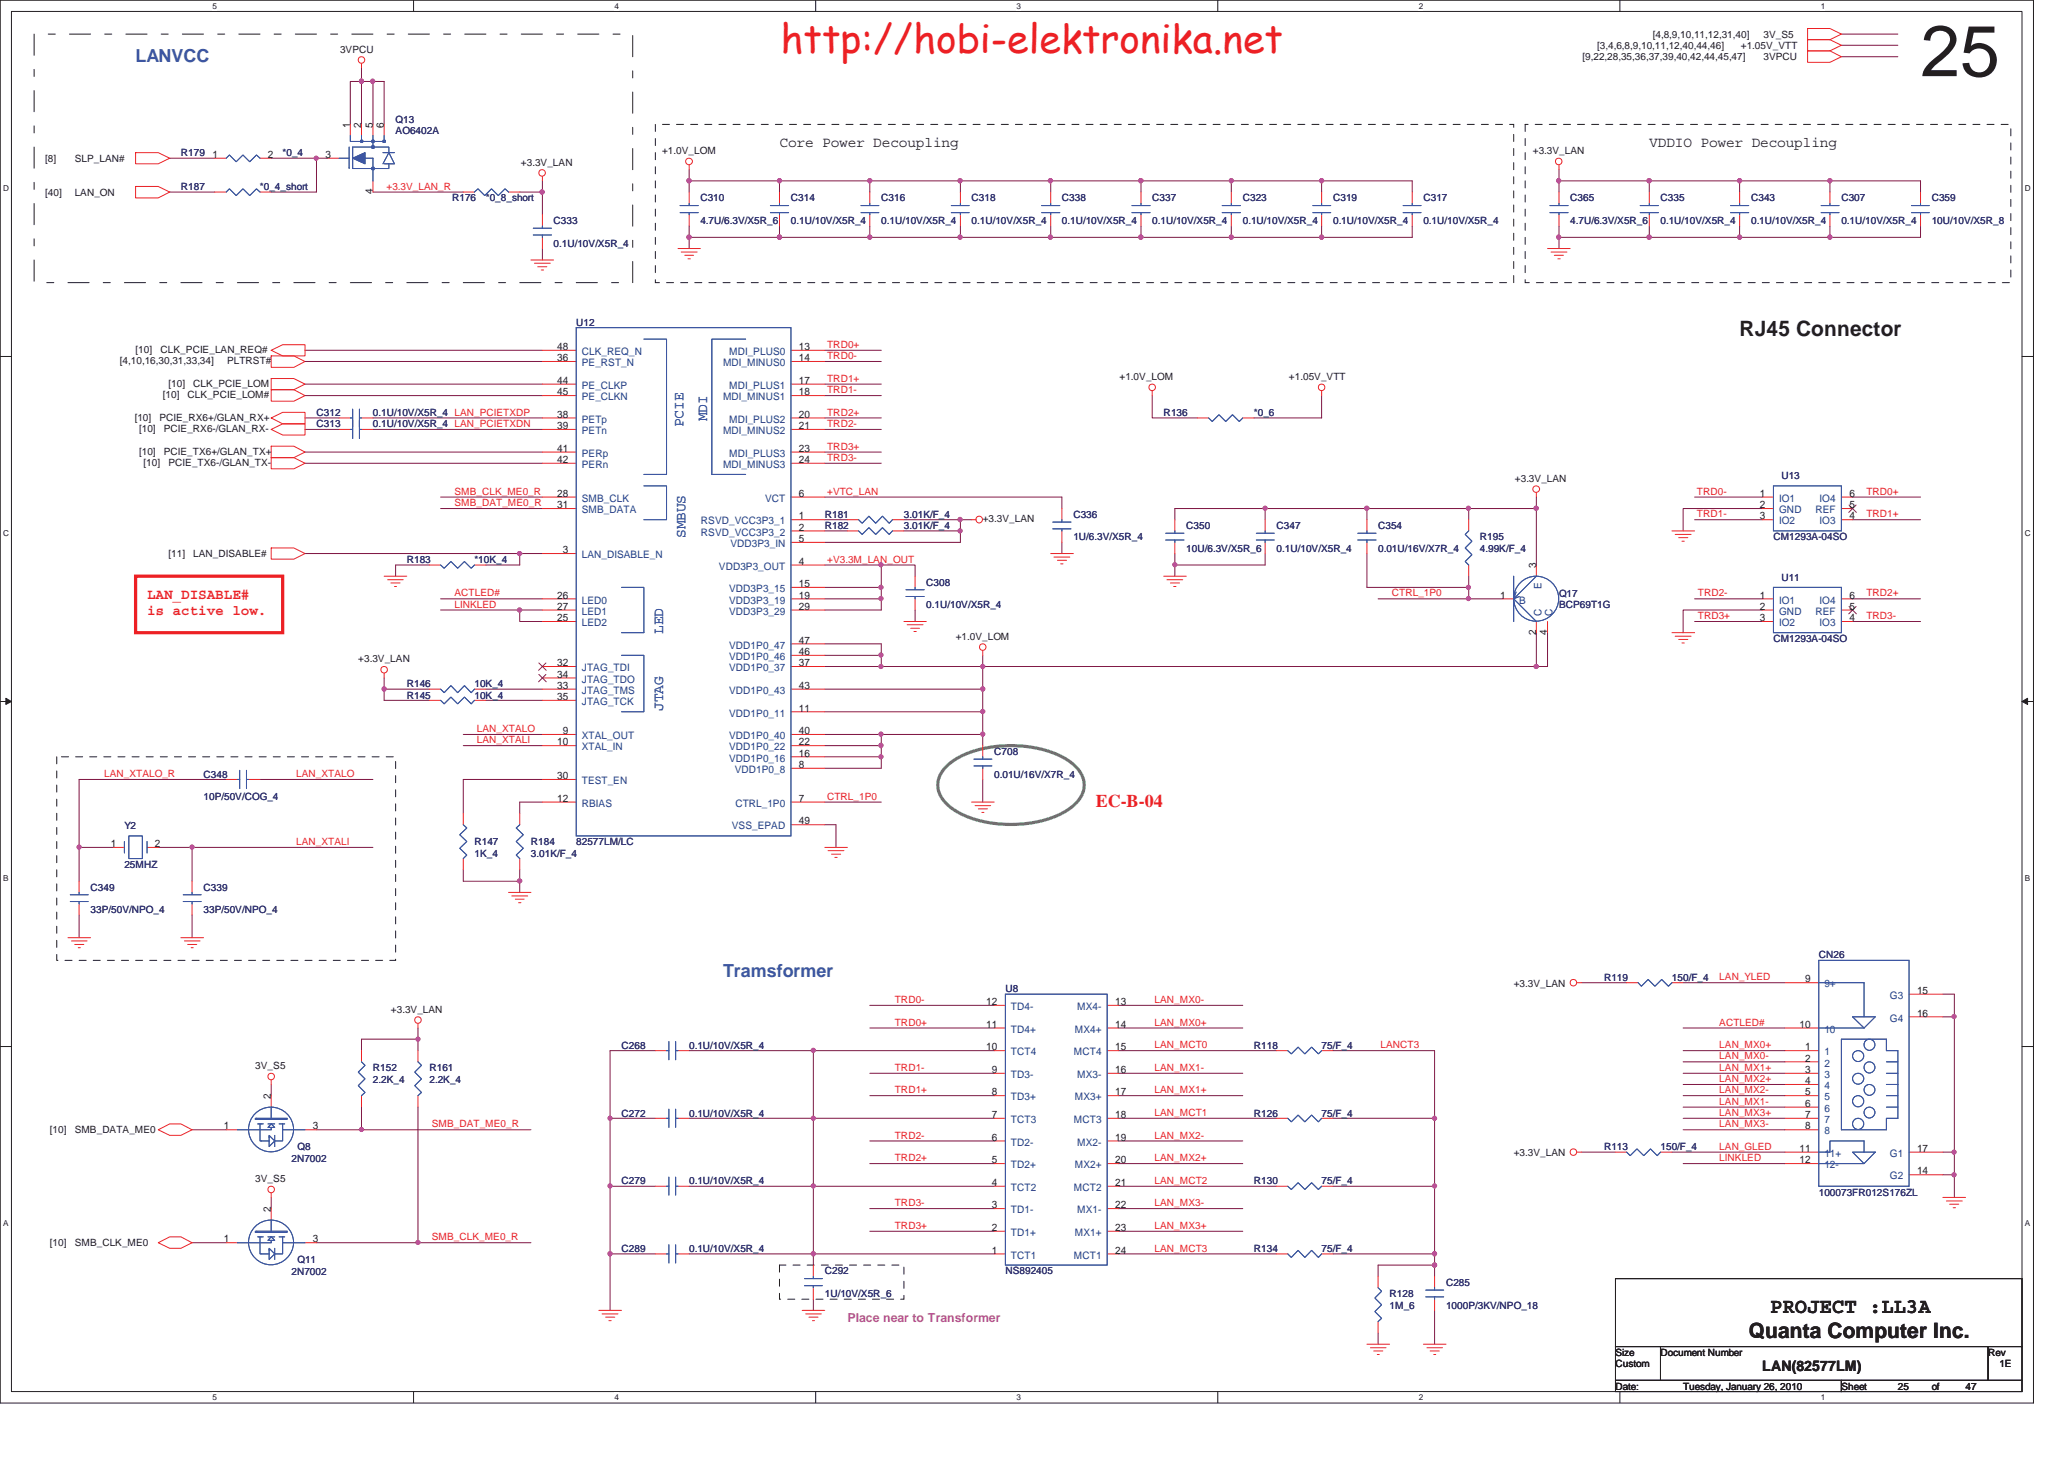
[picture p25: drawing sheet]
<svg xmlns="http://www.w3.org/2000/svg" width="297mm" height="210mm" viewBox="0 0 297 210" stroke-linecap="round" stroke-linejoin="round" font-family="sans-serif">
<defs><g id="words">
<text font-size="10.4" fill="#231f20" x="276.4" y="11">25</text>
<text font-size="5.6" fill="#ed2024" x="112.4" y="7.7">http://hobi-elektronika.net</text>
<g font-size="3" fill="#231f20">
<text x="250.4" y="48.4">RJ45 Connector</text>
<text x="254.8" y="189">PROJECT :LL3A</text>
<text x="251.7" y="192.6">Quanta Computer Inc.</text>
</g>
<g font-size="2.6" fill="#3a53a4">
<text x="19.5" y="8.9">LANVCC</text>
<text x="104.1" y="140.6">Tramsformer</text>
</g>
<text font-size="2.6" fill="#ec2426" x="157.7" y="116.2">EC-B-04</text>
<g font-size="2.1" fill="#231f20">
<text x="112.2" y="21.1">Core Power Decoupling</text>
<text x="237.4" y="21.1">VDDIO Power Decoupling</text>
<text x="253.6" y="197.3">LAN(82577LM)</text>
</g>
<g font-size="2.1" fill="#3a53a4">
<text x="98.4" y="61.5" transform="rotate(-90 98.4 61.5)">PCIE</text>
<text x="101.8" y="60.7" transform="rotate(-90 101.8 60.7)">MDI</text>
<text x="98.7" y="77.4" transform="rotate(-90 98.7 77.4)">SMBUS</text>
<text x="95.4" y="91.2" transform="rotate(-90 95.4 91.2)">LED</text>
<text x="95.4" y="102.3" transform="rotate(-90 95.4 102.3)">JTAG</text>
</g>
<g font-size="2.1" fill="#ec2426">
<text x="21.2" y="86.2">LAN_DISABLE#</text>
<text x="21.2" y="88.6">is active low.</text>
</g>
<text font-size="1.8" fill="#b8529f" x="122" y="190.2">Place near to Transformer</text>
<g font-size="1.5" fill="#231f20">
<text x="30.6" y="22.7">1</text>
<text x="38.6" y="22.7">2</text>
<text x="46.9" y="22.7">3</text>
<text x="50.4" y="18.4" transform="rotate(-90 50.4 18.4)">1</text>
<text x="52" y="18.4" transform="rotate(-90 52 18.4)">2</text>
<text x="53.6" y="18.4" transform="rotate(-90 53.6 18.4)">5</text>
<text x="55.2" y="18.4" transform="rotate(-90 55.2 18.4)">6</text>
<text x="53.6" y="28" transform="rotate(-90 53.6 28)">4</text>
<text x="80.2" y="52">36</text>
<text x="80.2" y="50.4">48</text>
<text x="115" y="52">14</text>
<text x="115" y="50.4">13</text>
<text x="80.2" y="55.2">44</text>
<text x="80.2" y="56.9">45</text>
<text x="115" y="56.9">18</text>
<text x="115" y="55.2">17</text>
<text x="80.2" y="60.1">38</text>
<text x="80.2" y="61.8">39</text>
<text x="80.2" y="65">41</text>
<text x="115" y="61.8">21</text>
<text x="115" y="60.1">20</text>
<text x="115" y="65">23</text>
<text x="80.2" y="71.5">28</text>
<text x="80.2" y="66.6">42</text>
<text x="115" y="71.5">6</text>
<text x="115" y="66.6">24</text>
<text x="253.3" y="71.5">1</text>
<text x="266.1" y="71.5">6</text>
<text x="80.2" y="73.1">31</text>
<text x="115" y="74.8">1</text>
<text x="115" y="76.4">2</text>
<text x="253.3" y="74.8">3</text>
<text x="253.3" y="73.1">2</text>
<text x="266.1" y="73.1">5</text>
<text x="266.1" y="74.8">4</text>
<text x="81" y="79.6">3</text>
<text x="115" y="78">5</text>
<text x="115" y="81.3">4</text>
<text x="221.1" y="81.8" transform="rotate(-90 221.1 81.8)">3</text>
<text x="80.2" y="89.4">25</text>
<text x="80.2" y="86.1">26</text>
<text x="80.2" y="87.8">27</text>
<text x="115" y="84.5">15</text>
<text x="115" y="86.1">19</text>
<text x="115" y="87.8">29</text>
<text x="215.9" y="86.1">1</text>
<text x="253.3" y="86.1">1</text>
<text x="253.3" y="89.4">3</text>
<text x="253.3" y="87.8">2</text>
<text x="266.1" y="87.8">5</text>
<text x="266.1" y="89.4">4</text>
<text x="266.1" y="86.1">6</text>
<text x="80.2" y="95.9">32</text>
<text x="115" y="95.9">37</text>
<text x="115" y="94.3">46</text>
<text x="115" y="92.6">47</text>
<text x="221.1" y="91.4" transform="rotate(-90 221.1 91.4)">2</text>
<text x="222.7" y="91.4" transform="rotate(-90 222.7 91.4)">4</text>
<text x="80.2" y="99.1">33</text>
<text x="80.2" y="97.5">34</text>
<text x="80.2" y="100.7">35</text>
<text x="115" y="99.1">43</text>
<text x="80.2" y="107.3">10</text>
<text x="81" y="105.7">9</text>
<text x="115" y="102.4">11</text>
<text x="115" y="107.3">22</text>
<text x="115" y="105.7">40</text>
<text x="80.2" y="112.1">30</text>
<text x="115" y="108.9">16</text>
<text x="115" y="110.5">8</text>
<text x="80.2" y="115.4">12</text>
<text x="115" y="115.4">7</text>
<text x="115" y="118.7">49</text>
<text x="16" y="121.9">1</text>
<text x="22.3" y="121.9">2</text>
<text x="259.8" y="141.4">9</text>
<text x="275.9" y="143">15</text>
<text x="141.9" y="147.9">11</text>
<text x="141.9" y="144.6">12</text>
<text x="160.5" y="144.6">13</text>
<text x="160.5" y="147.9">14</text>
<text x="259" y="147.9">10</text>
<text x="275.9" y="146.3">16</text>
<text x="141.9" y="151.2">10</text>
<text x="142.7" y="154.4">9</text>
<text x="160.5" y="154.4">16</text>
<text x="160.5" y="151.2">15</text>
<text x="259.8" y="151.2">1</text>
<text x="259.8" y="152.8">2</text>
<text x="259.8" y="154.4">3</text>
<text x="39" y="158.2" transform="rotate(-90 39 158.2)">2</text>
<text x="142.7" y="160.9">7</text>
<text x="142.7" y="157.6">8</text>
<text x="160.5" y="160.9">18</text>
<text x="160.5" y="157.6">17</text>
<text x="259.8" y="156">4</text>
<text x="259.8" y="157.6">5</text>
<text x="259.8" y="159.3">6</text>
<text x="259.8" y="160.9">7</text>
<text x="32.2" y="162.6">1</text>
<text x="45" y="162.6">3</text>
<text x="142.7" y="167.4">5</text>
<text x="142.7" y="164.2">6</text>
<text x="160.5" y="164.2">19</text>
<text x="160.5" y="167.4">20</text>
<text x="259" y="165.8">11</text>
<text x="259" y="167.4">12</text>
<text x="259.8" y="162.6">8</text>
<text x="275.9" y="165.8">17</text>
<text x="142.7" y="173.9">3</text>
<text x="142.7" y="170.7">4</text>
<text x="160.5" y="173.9">22</text>
<text x="160.5" y="170.7">21</text>
<text x="275.9" y="169">14</text>
<text x="32.2" y="178.8">1</text>
<text x="39" y="174.5" transform="rotate(-90 39 174.5)">2</text>
<text x="45" y="178.8">3</text>
<text x="142.7" y="177.2">2</text>
<text x="160.5" y="177.2">23</text>
<text x="142.7" y="180.4">1</text>
<text x="160.5" y="180.4">24</text>
</g>
<g font-size="1.5" fill="#1d437e">
<text x="83.7" y="52.7">PE_RST_N</text>
<text x="83.7" y="51.1">CLK_REQ_N</text>
<text x="104.1" y="52.7">MDI_MINUS0</text>
<text x="104.9" y="51.1">MDI_PLUS0</text>
<text x="83.7" y="56">PE_CLKP</text>
<text x="83.7" y="57.6">PE_CLKN</text>
<text x="104.1" y="57.6">MDI_MINUS1</text>
<text x="104.9" y="56">MDI_PLUS1</text>
<text x="83.7" y="60.8">PETp</text>
<text x="83.7" y="62.5">PETn</text>
<text x="83.7" y="65.7">PERp</text>
<text x="104.1" y="62.5">MDI_MINUS2</text>
<text x="104.9" y="60.8">MDI_PLUS2</text>
<text x="104.9" y="65.7">MDI_PLUS3</text>
<text x="83.7" y="67.3">PERn</text>
<text x="104.1" y="67.3">MDI_MINUS3</text>
<text x="83.7" y="72.2">SMB_CLK</text>
<text x="83.7" y="73.9">SMB_DATA</text>
<text x="100.9" y="75.5">RSVD_VCC3P3_1</text>
<text x="100.9" y="77.1">RSVD_VCC3P3_2</text>
<text x="110.1" y="72.2">VCT</text>
<text x="256" y="72.2">IO1</text>
<text x="256" y="75.5">IO2</text>
<text x="256" y="73.9">GND</text>
<text x="261.3" y="73.9">REF</text>
<text x="261.9" y="75.5">IO3</text>
<text x="261.9" y="72.2">IO4</text>
<text x="83.7" y="80.3">LAN_DISABLE_N</text>
<text x="103.5" y="82">VDD3P3_OUT</text>
<text x="105.1" y="78.7">VDD3P3_IN</text>
<text x="83.7" y="86.9">LED0</text>
<text x="83.7" y="88.5">LED1</text>
<text x="104.9" y="85.2">VDD3P3_15</text>
<text x="104.9" y="86.9">VDD3P3_19</text>
<text x="104.9" y="88.5">VDD3P3_29</text>
<text x="218.6" y="86.9">B</text>
<text x="221.8" y="88.6" transform="rotate(-90 221.8 88.6)">C</text>
<text x="221.8" y="84.7" transform="rotate(-90 221.8 84.7)">E</text>
<text x="223.4" y="88.6" transform="rotate(-90 223.4 88.6)">C</text>
<text x="256" y="86.9">IO1</text>
<text x="256" y="88.5">GND</text>
<text x="261.3" y="88.5">REF</text>
<text x="261.9" y="86.9">IO4</text>
<text x="83.7" y="90.1">LED2</text>
<text x="104.9" y="95">VDD1P0_46</text>
<text x="104.9" y="93.3">VDD1P0_47</text>
<text x="256" y="90.1">IO2</text>
<text x="261.9" y="90.1">IO3</text>
<text x="83.7" y="96.6">JTAG_TDI</text>
<text x="83.7" y="99.9">JTAG_TMS</text>
<text x="83.7" y="98.3">JTAG_TDO</text>
<text x="83.7" y="101.5">JTAG_TCK</text>
<text x="104.9" y="96.6">VDD1P0_37</text>
<text x="104.9" y="99.9">VDD1P0_43</text>
<text x="83.7" y="106.4">XTAL_OUT</text>
<text x="83.7" y="108">XTAL_IN</text>
<text x="104.9" y="103.1">VDD1P0_11</text>
<text x="104.9" y="108">VDD1P0_22</text>
<text x="104.9" y="106.4">VDD1P0_40</text>
<text x="83.7" y="112.9">TEST_EN</text>
<text x="104.9" y="109.6">VDD1P0_16</text>
<text x="105.7" y="111.2">VDD1P0_8</text>
<text x="83.7" y="116.1">RBIAS</text>
<text x="105.3" y="119.4">VSS_EPAD</text>
<text x="105.8" y="116.1">CTRL_1P0</text>
<text x="262.5" y="142.1">9+</text>
<text x="272" y="143.8">G3</text>
<text x="145.5" y="148.6">TD4+</text>
<text x="145.5" y="145.4">TD4-</text>
<text x="154.7" y="148.6">MX4+</text>
<text x="155" y="145.4">MX4-</text>
<text x="262.5" y="148.6">10</text>
<text x="272" y="147">G4</text>
<text x="145.5" y="155.1">TD3-</text>
<text x="145.5" y="151.9">TCT4</text>
<text x="154.6" y="151.9">MCT4</text>
<text x="155" y="155.1">MX3-</text>
<text x="262.5" y="151.9">1</text>
<text x="262.5" y="153.5">2</text>
<text x="262.5" y="155.1">3</text>
<text x="145.5" y="161.6">TCT3</text>
<text x="145.5" y="158.4">TD3+</text>
<text x="154.6" y="161.6">MCT3</text>
<text x="154.7" y="158.4">MX3+</text>
<text x="262.5" y="156.8">4</text>
<text x="262.5" y="158.4">5</text>
<text x="262.5" y="160">6</text>
<text x="262.5" y="161.6">7</text>
<text x="145.5" y="164.9">TD2-</text>
<text x="155" y="164.9">MX2-</text>
<text x="262.5" y="163.3">8</text>
<text x="262.5" y="166.5">11+</text>
<text x="272" y="166.5">G1</text>
<text x="145.5" y="168.1">TD2+</text>
<text x="145.5" y="171.4">TCT2</text>
<text x="154.6" y="171.4">MCT2</text>
<text x="154.7" y="168.1">MX2+</text>
<text x="262.5" y="168.1">12-</text>
<text x="272" y="169.8">G2</text>
<text x="145.5" y="177.9">TD1+</text>
<text x="145.5" y="174.6">TD1-</text>
<text x="154.7" y="177.9">MX1+</text>
<text x="155" y="174.6">MX1-</text>
<text x="145.5" y="181.1">TCT1</text>
<text x="154.6" y="181.1">MCT1</text>
</g>
<g font-size="1.4" fill="#231f20">
<text x="237.9" y="5.5">[4,8,9,10,11,12,31,40]</text>
<text x="253.8" y="5.5">3V_S5</text>
<text x="48.9" y="7.6">3VPCU</text>
<text x="227.8" y="8.7">[9,22,28,35,36,37,39,40,42,44,45,47]</text>
<text x="229.9" y="7.1">[3,4,6,8,9,10,11,12,40,44,46]</text>
<text x="250.5" y="7.1">+1.05V_VTT</text>
<text x="253.8" y="8.7">3VPCU</text>
<text x="6.5" y="23.3">[8]</text>
<text x="10.7" y="23.3">SLP_LAN#</text>
<text x="75" y="23.8">+3.3V_LAN</text>
<text x="95.3" y="22.2">+1.0V_LOM</text>
<text x="220.6" y="22.2">+3.3V_LAN</text>
<text x="6.5" y="28.2">[40]</text>
<text x="10.7" y="28.2">LAN_ON</text>
<text x="17.3" y="52.4">[4,10,16,30,31,33,34]</text>
<text x="19.5" y="50.8">[10]</text>
<text x="23.1" y="50.8">CLK_PCIE_LAN_REQ#</text>
<text x="32.7" y="52.4">PLTRST#</text>
<text x="23.4" y="57.3">[10]</text>
<text x="24.3" y="55.7">[10]</text>
<text x="27" y="57.3">CLK_PCIE_LOM#</text>
<text x="27.8" y="55.7">CLK_PCIE_LOM</text>
<text x="161.1" y="54.7">+1.0V_LOM</text>
<text x="185.5" y="54.7">+1.05V_VTT</text>
<text x="19.4" y="60.5">[10]</text>
<text x="20" y="65.4">[10]</text>
<text x="20" y="62.2">[10]</text>
<text x="22.9" y="60.5">PCIE_RX6+/GLAN_RX+</text>
<text x="23.6" y="65.4">PCIE_TX6+/GLAN_TX+</text>
<text x="23.6" y="62.2">PCIE_RX6-/GLAN_RX-</text>
<text x="20.7" y="67.1">[10]</text>
<text x="24.3" y="67.1">PCIE_TX6-/GLAN_TX-</text>
<text x="218" y="69.3">+3.3V_LAN</text>
<text x="141.4" y="75.2">+3.3V_LAN</text>
<text x="24.3" y="80.2">[11]</text>
<text x="27.8" y="80.2">LAN_DISABLE#</text>
<text x="51.6" y="95.3">+3.3V_LAN</text>
<text x="137.5" y="92.1">+1.0V_LOM</text>
<text x="217.8" y="142">+3.3V_LAN</text>
<text x="56.3" y="145.8">+3.3V_LAN</text>
<text x="36.7" y="153.9">3V_S5</text>
<text x="7.2" y="163.1">[10]</text>
<text x="10.7" y="163.1">SMB_DATA_ME0</text>
<text x="217.8" y="166.4">+3.3V_LAN</text>
<text x="36.7" y="170.1">3V_S5</text>
<text x="7.2" y="179.4">[10]</text>
<text x="10.7" y="179.4">SMB_CLK_ME0</text>
<text x="232.5" y="195.2">Size</text>
<text x="232.5" y="196.8">Custom</text>
<text x="239" y="195.2">Document Number</text>
<text x="286.1" y="195.2">Rev</text>
<text x="287.7" y="196.8">1E</text>
<text x="232.5" y="200">Date:</text>
<text x="242.2" y="200">Tuesday, January 26, 2010</text>
<text x="265" y="200">Sheet</text>
<text x="273.1" y="200">25</text>
<text x="278" y="200">of</text>
<text x="282.9" y="200">47</text>
</g>
<g font-size="1.4" fill="#2d2d72">
<text x="56.9" y="17.6">Q13</text>
<text x="26" y="22.5">R179</text>
<text x="40.7" y="22.5">*0_4</text>
<text x="56.9" y="19.3">AO6402A</text>
<text x="26" y="27.4">R187</text>
<text x="37.4" y="27.4">*0_4_short</text>
<text x="65.1" y="29">R176</text>
<text x="69.9" y="29">*0_8_short</text>
<text x="100.8" y="29">C310</text>
<text x="113.8" y="29">C314</text>
<text x="126.8" y="29">C316</text>
<text x="139.8" y="29">C318</text>
<text x="152.8" y="29">C338</text>
<text x="165.8" y="29">C337</text>
<text x="178.9" y="29">C323</text>
<text x="191.9" y="29">C319</text>
<text x="204.8" y="29">C317</text>
<text x="226" y="29">C365</text>
<text x="239" y="29">C335</text>
<text x="252" y="29">C343</text>
<text x="265" y="29">C307</text>
<text x="278" y="29">C359</text>
<text x="79.7" y="32.3">C333</text>
<text x="79.7" y="35.5">0.1U/10V/X5R_4</text>
<text x="100.8" y="32.3">4.7U/6.3V/X5R_6</text>
<text x="113.8" y="32.3">0.1U/10V/X5R_4</text>
<text x="126.8" y="32.3">0.1U/10V/X5R_4</text>
<text x="139.8" y="32.3">0.1U/10V/X5R_4</text>
<text x="152.8" y="32.3">0.1U/10V/X5R_4</text>
<text x="165.8" y="32.3">0.1U/10V/X5R_4</text>
<text x="178.9" y="32.3">0.1U/10V/X5R_4</text>
<text x="191.9" y="32.3">0.1U/10V/X5R_4</text>
<text x="204.8" y="32.3">0.1U/10V/X5R_4</text>
<text x="226" y="32.3">4.7U/6.3V/X5R_6</text>
<text x="239" y="32.3">0.1U/10V/X5R_4</text>
<text x="252" y="32.3">0.1U/10V/X5R_4</text>
<text x="265" y="32.3">0.1U/10V/X5R_4</text>
<text x="278" y="32.3">10U/10V/X5R_8</text>
<text x="82.9" y="46.9">U12</text>
<text x="45.5" y="59.9">C312</text>
<text x="53.7" y="59.9">0.1U/10V/X5R_4 LAN_PCIETXDP</text>
<text x="167.5" y="59.9">R136</text>
<text x="180.5" y="59.9">*0_6</text>
<text x="45.5" y="61.5">C313</text>
<text x="53.7" y="61.5">0.1U/10V/X5R_4 LAN_PCIETXDN</text>
<text x="256.4" y="69">U13</text>
<text x="118.7" y="76.2">R182</text>
<text x="118.7" y="74.5">R181</text>
<text x="130.1" y="76.2">3.01K/F_4</text>
<text x="130.1" y="74.5">3.01K/F_4</text>
<text x="154.5" y="74.5">C336</text>
<text x="154.5" y="77.8">1U/6.3V/X5R_4</text>
<text x="170.7" y="76.2">C350</text>
<text x="183.7" y="76.2">C347</text>
<text x="198.3" y="76.2">C354</text>
<text x="213" y="77.8">R195</text>
<text x="255.2" y="77.8">CM1293A-04SO</text>
<text x="58.5" y="81">R183</text>
<text x="68.3" y="81">*10K_4</text>
<text x="170.7" y="79.4">10U/6.3V/X5R_6</text>
<text x="183.7" y="79.4">0.1U/10V/X5R_4</text>
<text x="198.3" y="79.4">0.01U/16V/X7R_4</text>
<text x="213" y="79.4">4.99K/F_4</text>
<text x="256.4" y="83.6">U11</text>
<text x="133.3" y="84.3">C308</text>
<text x="133.3" y="87.5">0.1U/10V/X5R_4</text>
<text x="224.4" y="85.9">Q17</text>
<text x="224.4" y="87.5">BCP69T1G</text>
<text x="255.2" y="92.4">CM1293A-04SO</text>
<text x="58.5" y="98.9">R146</text>
<text x="58.5" y="100.5">R145</text>
<text x="68.3" y="98.9">10K_4</text>
<text x="68.3" y="100.5">10K_4</text>
<text x="29.3" y="111.9">C348</text>
<text x="143.1" y="108.7">C708</text>
<text x="143.1" y="111.9">0.01U/16V/X7R_4</text>
<text x="17.9" y="119.2">Y2</text>
<text x="29.3" y="115.2">10P/50V/COG_4</text>
<text x="17.9" y="124.9">25MHZ</text>
<text x="68.3" y="121.7">R147</text>
<text x="68.3" y="123.3">1K_4</text>
<text x="76.4" y="121.7">R184</text>
<text x="76.4" y="123.3">3.01K/F_4</text>
<text x="82.9" y="121.7">82577LM/LC</text>
<text x="13" y="128.2">C349</text>
<text x="13" y="131.4">33P/50V/NPO_4</text>
<text x="29.3" y="128.2">C339</text>
<text x="29.3" y="131.4">33P/50V/NPO_4</text>
<text x="261.7" y="137.9">CN26</text>
<text x="144.7" y="142.8">U8</text>
<text x="230.8" y="141.2">R119</text>
<text x="240.6" y="141.2">150/F_4</text>
<text x="53.7" y="154.2">R152</text>
<text x="53.7" y="155.8">2.2K_4</text>
<text x="61.8" y="154.2">R161</text>
<text x="61.8" y="155.8">2.2K_4</text>
<text x="89.4" y="150.9">C268</text>
<text x="99.2" y="150.9">0.1U/10V/X5R_4</text>
<text x="180.5" y="150.9">R118</text>
<text x="190.2" y="150.9">75/F_4</text>
<text x="89.4" y="160.7">C272</text>
<text x="99.2" y="160.7">0.1U/10V/X5R_4</text>
<text x="180.5" y="160.7">R126</text>
<text x="190.2" y="160.7">75/F_4</text>
<text x="41.9" y="167.2">2N7002</text>
<text x="42.8" y="165.6">Q8</text>
<text x="230.8" y="165.6">R113</text>
<text x="239" y="165.6">150/F_4</text>
<text x="89.4" y="170.4">C279</text>
<text x="99.2" y="170.4">0.1U/10V/X5R_4</text>
<text x="180.5" y="170.4">R130</text>
<text x="190.2" y="170.4">75/F_4</text>
<text x="261.7" y="172.1">100073FR012S176ZL</text>
<text x="41.9" y="183.4">2N7002</text>
<text x="42.8" y="181.8">Q11</text>
<text x="89.4" y="180.2">C289</text>
<text x="99.2" y="180.2">0.1U/10V/X5R_4</text>
<text x="118.7" y="183.4">C292</text>
<text x="144.7" y="183.4">NS892405</text>
<text x="180.5" y="180.2">R134</text>
<text x="190.2" y="180.2">75/F_4</text>
<text x="208.1" y="185.1">C285</text>
<text x="118.7" y="186.7">1U/10V/X5R_6</text>
<text x="200" y="186.7">R128</text>
<text x="200" y="188.3">1M_6</text>
<text x="208.1" y="188.3">1000P/3KV/NPO_18</text>
</g>
<g font-size="1.4" fill="#ec2426">
<text x="55.6" y="27.3">+3.3V_LAN_R</text>
<text x="119" y="51.7">TRD0-</text>
<text x="119" y="50.1">TRD0+</text>
<text x="119" y="54.9">TRD1+</text>
<text x="119" y="56.6">TRD1-</text>
<text x="119" y="59.8">TRD2+</text>
<text x="119" y="64.7">TRD3+</text>
<text x="119" y="61.5">TRD2-</text>
<text x="65.4" y="71.2">SMB_CLK_ME0_R</text>
<text x="119" y="66.3">TRD3-</text>
<text x="119" y="71.2">+VTC_LAN</text>
<text x="244.2" y="71.2">TRD0-</text>
<text x="268.6" y="71.2">TRD0+</text>
<text x="65.4" y="72.9">SMB_DAT_ME0_R</text>
<text x="244.2" y="74.5">TRD1-</text>
<text x="268.6" y="74.5">TRD1+</text>
<text x="119" y="81">+V3.3M_LAN_OUT</text>
<text x="65.4" y="85.8">ACTLED#</text>
<text x="65.4" y="87.5">LINKLED</text>
<text x="200.3" y="85.8">CTRL_1P0</text>
<text x="244.3" y="85.8">TRD2-</text>
<text x="244.3" y="89.1">TRD3+</text>
<text x="268.6" y="89.1">TRD3-</text>
<text x="268.6" y="85.8">TRD2+</text>
<text x="68.6" y="105.4">LAN_XTALO</text>
<text x="68.6" y="107">LAN_XTALI</text>
<text x="15" y="111.8">LAN_XTALO_R</text>
<text x="42.6" y="111.8">LAN_XTALO</text>
<text x="119" y="115.1">CTRL_1P0</text>
<text x="42.6" y="121.6">LAN_XTALI</text>
<text x="247.4" y="141.1">LAN_YLED</text>
<text x="128.8" y="147.6">TRD0+</text>
<text x="128.8" y="144.4">TRD0-</text>
<text x="166.2" y="144.4">LAN_MX0-</text>
<text x="166.2" y="147.6">LAN_MX0+</text>
<text x="247.4" y="147.6">ACTLED#</text>
<text x="128.8" y="154.1">TRD1-</text>
<text x="166.2" y="154.1">LAN_MX1-</text>
<text x="166.2" y="150.9">LAN_MCT0</text>
<text x="198.7" y="150.9">LANCT3</text>
<text x="247.4" y="154.1">LAN_MX1+</text>
<text x="247.4" y="155.7">LAN_MX2+</text>
<text x="247.4" y="150.9">LAN_MX0+</text>
<text x="247.4" y="152.5">LAN_MX0-</text>
<text x="128.8" y="157.3">TRD1+</text>
<text x="166.2" y="157.3">LAN_MX1+</text>
<text x="166.2" y="160.6">LAN_MCT1</text>
<text x="247.4" y="157.3">LAN_MX2-</text>
<text x="247.4" y="159">LAN_MX1-</text>
<text x="247.4" y="160.6">LAN_MX3+</text>
<text x="62.1" y="162.3">SMB_DAT_ME0_R</text>
<text x="128.8" y="163.9">TRD2-</text>
<text x="128.8" y="167.1">TRD2+</text>
<text x="166.2" y="167.1">LAN_MX2+</text>
<text x="166.2" y="163.9">LAN_MX2-</text>
<text x="247.4" y="167.1">LINKLED</text>
<text x="247.4" y="165.5">LAN_GLED</text>
<text x="247.4" y="162.3">LAN_MX3-</text>
<text x="128.8" y="173.6">TRD3-</text>
<text x="166.2" y="173.6">LAN_MX3-</text>
<text x="166.2" y="170.4">LAN_MCT2</text>
<text x="62.1" y="178.5">SMB_CLK_ME0_R</text>
<text x="128.8" y="176.9">TRD3+</text>
<text x="166.2" y="176.9">LAN_MX3+</text>
<text x="166.2" y="180.1">LAN_MCT3</text>
</g>
<g font-size="1.2" fill="#231f20">
<text x="30.6" y="1.3">5</text>
<text x="88.4" y="1.3">4</text>
<text x="146.3" y="1.3">3</text>
<text x="204.2" y="1.3">2</text>
<text x="262" y="1.3">1</text>
<text x=".5" y="27.5">D</text>
<text x="291.4" y="27.5">D</text>
<text x=".5" y="77.2">C</text>
<text x="291.4" y="77.2">C</text>
<text x=".5" y="126.8">B</text>
<text x="291.4" y="126.8">B</text>
<text x=".5" y="176.5">A</text>
<text x="291.4" y="176.5">A</text>
<text x="30.6" y="201.5">5</text>
<text x="88.4" y="201.5">4</text>
<text x="146.3" y="201.5">3</text>
<text x="204.2" y="201.5">2</text>
<text x="262" y="201.5">1</text>
</g>
</g></defs>
<path d="M0 0h292.6v201.9h-292.6zM1.6 1.6h289.4v198.7h-289.4z" fill="none" stroke="#231f20" stroke-width=".14"/>
<g fill="#fff">
<path d="M30.6 .2h.6v1.3h-.6z"/>
<path d="M30.6 200.4h.6v1.4h-.6z"/>
</g>
<path d="M59.5 0v1.6M59.5 200.3v1.6" fill="none" stroke="#231f20" stroke-width=".14"/>
<g fill="#fff">
<path d="M88.4 .2h.6v1.3h-.6z"/>
<path d="M88.4 200.4h.6v1.4h-.6z"/>
</g>
<path d="M117.4 0v1.6M117.4 200.3v1.6" fill="none" stroke="#231f20" stroke-width=".14"/>
<g fill="#fff">
<path d="M146.3 .2h.6v1.3h-.6z"/>
<path d="M146.3 200.4h.6v1.4h-.6z"/>
</g>
<path d="M175.3 0v1.6M175.3 200.3v1.6" fill="none" stroke="#231f20" stroke-width=".14"/>
<g fill="#fff">
<path d="M204.2 .2h.6v1.3h-.6z"/>
<path d="M204.2 200.4h.6v1.4h-.6z"/>
</g>
<path d="M233.1 0v1.6M233.1 200.3v1.6" fill="none" stroke="#231f20" stroke-width=".14"/>
<g fill="#fff">
<path d="M262 .2h.6v1.3h-.6z"/>
<path d="M262 200.4h.6v1.4h-.6z"/>
<path d="M.5 26.5h.8v1.3h-.8z"/>
<path d="M291.4 26.5h.8v1.3h-.8z"/>
<path d="M.5 76.1h.8v1.3h-.8z"/>
<path d="M291.4 76.1h.8v1.3h-.8z"/>
</g>
<path d="M0 51.3h1.6M291 51.3h1.6" fill="none" stroke="#231f20" stroke-width=".14"/>
<g fill="#fff">
<path d="M.5 125.8h.7v1.3h-.7z"/>
<path d="M291.4 125.8h.7v1.3h-.7z"/>
</g>
<path d="M0 101h1.6M291 101h1.6" fill="none" stroke="#231f20" stroke-width=".14"/>
<path d="M.8 100.5l.8 .5-.8 .4z" fill="#231f20"/>
<path d="M.8 100.5l.8 .5-.8 .4z" fill="none" stroke="#231f20" stroke-width=".14"/>
<path d="M291 101l.8-.5v.9z" fill="#231f20"/>
<path d="M291 101l.8-.5v.9z" fill="none" stroke="#231f20" stroke-width=".14"/>
<g fill="#fff">
<path d="M.5 175.4h.7v1.3h-.7z"/>
<path d="M291.4 175.4h.7v1.3h-.7z"/>
</g>
<path d="M0 150.6h1.6M291 150.6h1.6" fill="none" stroke="#231f20" stroke-width=".14"/>
<path d="M190.2 26h13M118.7 65.1h8.1" fill="none" stroke="#7f1542" stroke-width=".14"/>
<circle cx="190.2" cy="26" r=".31" fill="#b8529f"/>
<circle cx="190.2" cy="26" r=".31" fill="none" stroke="#b8529f" stroke-width=".14"/>
<path d="M190.2 34.2h13" fill="none" stroke="#7f1542" stroke-width=".14"/>
<circle cx="190.2" cy="34.1" r=".31" fill="#b8529f"/>
<circle cx="190.2" cy="34.1" r=".31" fill="none" stroke="#b8529f" stroke-width=".14"/>
<path d="M112.2 32.6v1.6h13" fill="none" stroke="#7f1542" stroke-width=".14"/>
<circle cx="112.2" cy="34.1" r=".31" fill="#b8529f"/>
<circle cx="112.2" cy="34.1" r=".31" fill="none" stroke="#b8529f" stroke-width=".14"/>
<path d="M177.2 32.6v1.6h-13M190.2 32.6v1.6M203.2 32.6v1.6" fill="none" stroke="#7f1542" stroke-width=".14"/>
<circle cx="164.2" cy="34.1" r=".32" fill="#b8529f"/>
<circle cx="164.2" cy="34.1" r=".32" fill="none" stroke="#b8529f" stroke-width=".14"/>
<path d="M151.2 32.6v1.6h13v-1.6" fill="none" stroke="#7f1542" stroke-width=".14"/>
<circle cx="151.2" cy="34.1" r=".31" fill="#b8529f"/>
<circle cx="151.2" cy="34.1" r=".31" fill="none" stroke="#b8529f" stroke-width=".14"/>
<path d="M138.2 32.6v1.6h13" fill="none" stroke="#7f1542" stroke-width=".14"/>
<circle cx="138.2" cy="34.1" r=".31" fill="#b8529f"/>
<circle cx="138.2" cy="34.1" r=".31" fill="none" stroke="#b8529f" stroke-width=".14"/>
<path d="M125.2 32.6v1.6M125.2 26h-13v1.6M164.2 27.6v-1.6h13v1.6M190.2 26v1.6M203.2 26v1.6" fill="none" stroke="#7f1542" stroke-width=".14"/>
<circle cx="164.2" cy="26" r=".32" fill="#b8529f"/>
<circle cx="164.2" cy="26" r=".32" fill="none" stroke="#b8529f" stroke-width=".14"/>
<path d="M164.2 26h-13v1.6" fill="none" stroke="#7f1542" stroke-width=".14"/>
<circle cx="151.2" cy="26" r=".31" fill="#b8529f"/>
<circle cx="151.2" cy="26" r=".31" fill="none" stroke="#b8529f" stroke-width=".14"/>
<path d="M151.2 26h-13v1.6" fill="none" stroke="#7f1542" stroke-width=".14"/>
<circle cx="138.2" cy="26" r=".31" fill="#b8529f"/>
<circle cx="138.2" cy="26" r=".31" fill="none" stroke="#b8529f" stroke-width=".14"/>
<path d="M138.2 26h-13v1.6" fill="none" stroke="#7f1542" stroke-width=".14"/>
<circle cx="125.2" cy="26" r=".31" fill="#b8529f"/>
<circle cx="125.2" cy="26" r=".31" fill="none" stroke="#b8529f" stroke-width=".14"/>
<path d="M99.2 34.2h13" fill="none" stroke="#7f1542" stroke-width=".14"/>
<circle cx="112.2" cy="34.1" r=".31" fill="#b8529f"/>
<circle cx="112.2" cy="34.1" r=".31" fill="none" stroke="#b8529f" stroke-width=".14"/>
<circle cx="99.2" cy="34.1" r=".32" fill="#b8529f"/>
<circle cx="99.2" cy="34.1" r=".32" fill="none" stroke="#b8529f" stroke-width=".14"/>
<path d="M99.2 32.6v1.6M112.2 26h-13v1.6" fill="none" stroke="#7f1542" stroke-width=".14"/>
<circle cx="112.2" cy="26" r=".31" fill="#b8529f"/>
<circle cx="112.2" cy="26" r=".31" fill="none" stroke="#b8529f" stroke-width=".14"/>
<circle cx="99.2" cy="26" r=".32" fill="#b8529f"/>
<circle cx="99.2" cy="26" r=".32" fill="none" stroke="#b8529f" stroke-width=".14"/>
<path d="M99.2 24.4v1.6M99.2 34.2v1.6M177.2 34.2h13" fill="none" stroke="#7f1542" stroke-width=".14"/>
<circle cx="177.2" cy="34.1" r=".31" fill="#b8529f"/>
<circle cx="177.2" cy="34.1" r=".31" fill="none" stroke="#b8529f" stroke-width=".14"/>
<path d="M125.2 34.2h13M118.7 52h8.1" fill="none" stroke="#7f1542" stroke-width=".14"/>
<circle cx="125.2" cy="34.1" r=".31" fill="#b8529f"/>
<circle cx="125.2" cy="34.1" r=".31" fill="none" stroke="#b8529f" stroke-width=".14"/>
<path d="M118.7 50.4h8.1M11.4 112.2v9.8h4.9M11.4 122v4.8M11.4 131.7v3.3M27.6 131.7v3.3" fill="none" stroke="#7f1542" stroke-width=".14"/>
<circle cx="11.4" cy="121.9" r=".3" fill="#b8529f"/>
<circle cx="11.4" cy="121.9" r=".3" fill="none" stroke="#b8529f" stroke-width=".14"/>
<path d="M22.8 122h30.9M27.6 122v4.8" fill="none" stroke="#7f1542" stroke-width=".14"/>
<circle cx="27.6" cy="121.9" r=".3" fill="#b8529f"/>
<circle cx="27.6" cy="121.9" r=".3" fill="none" stroke="#b8529f" stroke-width=".14"/>
<g fill="none" stroke="#7f1542" stroke-width=".14">
<path d="M43.9 55.3h34.2M43.9 56.9h34.2M43.9 52h34.2M43.9 61.8h4.9M43.9 60.2h4.9M43.9 66.7h34.2M43.9 65.1h34.2M53.7 61.8h24.4M53.7 60.2h24.4M74.8 79.7h3.3M118.7 66.7h8.1M63.4 86.2h14.7"/>
<path d="M74.8 87.8h3.3M66.7 105.7h11.4M66.7 107.3h11.4"/>
</g>
<circle cx="74.8" cy="79.7" r=".31" fill="#b8529f"/>
<circle cx="74.8" cy="79.7" r=".31" fill="none" stroke="#b8529f" stroke-width=".14"/>
<path d="M118.7 55.3h8.1M118.7 56.9h8.1M118.7 60.2h8.1M118.7 61.8h8.1M78.1 115.4h-3.3v1.6M78.1 112.2h-11.4v4.8M74.8 125.2v1.6h-8.1" fill="none" stroke="#7f1542" stroke-width=".14"/>
<circle cx="74.8" cy="126.8" r=".31" fill="#b8529f"/>
<circle cx="74.8" cy="126.8" r=".31" fill="none" stroke="#b8529f" stroke-width=".14"/>
<path d="M138.2 74.8h1.6M138.2 76.4v1.7h-19.5M118.7 118.7h1.6v3.3M66.7 125.2v1.6M74.8 126.8v1.6" fill="none" stroke="#7f1542" stroke-width=".14"/>
<circle cx="138.2" cy="74.8" r=".31" fill="#b8529f"/>
<circle cx="138.2" cy="74.8" r=".31" fill="none" stroke="#b8529f" stroke-width=".14"/>
<path d="M118.7 105.7h8.1v1.6" fill="none" stroke="#7f1542" stroke-width=".14"/>
<circle cx="126.8" cy="105.7" r=".3" fill="#b8529f"/>
<circle cx="126.8" cy="105.7" r=".3" fill="none" stroke="#b8529f" stroke-width=".14"/>
<path d="M118.7 110.6h8.1M118.7 108.9h8.1" fill="none" stroke="#7f1542" stroke-width=".14"/>
<circle cx="126.8" cy="108.9" r=".3" fill="#b8529f"/>
<circle cx="126.8" cy="108.9" r=".3" fill="none" stroke="#b8529f" stroke-width=".14"/>
<path d="M118.7 94.3h8.1v1.6h-8.1M118.7 92.7h8.1M118.7 107.3h8.1M126.8 108.9v1.7" fill="none" stroke="#7f1542" stroke-width=".14"/>
<circle cx="126.8" cy="94.3" r=".3" fill="#b8529f"/>
<circle cx="126.8" cy="94.3" r=".3" fill="none" stroke="#b8529f" stroke-width=".14"/>
<path d="M126.8 86.2v1.6h-8.1" fill="none" stroke="#7f1542" stroke-width=".14"/>
<circle cx="126.8" cy="86.1" r=".3" fill="#b8529f"/>
<circle cx="126.8" cy="86.1" r=".3" fill="none" stroke="#b8529f" stroke-width=".14"/>
<path d="M118.7 84.5h8.1v1.7h-8.1M126.8 81.3h4.9v1.6" fill="none" stroke="#7f1542" stroke-width=".14"/>
<circle cx="126.8" cy="81.3" r=".3" fill="#b8529f"/>
<circle cx="126.8" cy="81.3" r=".3" fill="none" stroke="#b8529f" stroke-width=".14"/>
<path d="M118.7 99.2h22.7M131.7 87.8v1.6M118.7 102.4h22.7v3.3h-14.6" fill="none" stroke="#7f1542" stroke-width=".14"/>
<circle cx="141.4" cy="105.7" r=".3" fill="#b8529f"/>
<circle cx="141.4" cy="105.7" r=".3" fill="none" stroke="#b8529f" stroke-width=".14"/>
<circle cx="141.4" cy="102.4" r=".3" fill="#b8529f"/>
<circle cx="141.4" cy="102.4" r=".3" fill="none" stroke="#b8529f" stroke-width=".14"/>
<path d="M43.9 50.4h34.2M126.8 81.3v3.2M141.4 95.9v3.3" fill="none" stroke="#7f1542" stroke-width=".14"/>
<circle cx="126.8" cy="84.5" r=".3" fill="#b8529f"/>
<circle cx="126.8" cy="84.5" r=".3" fill="none" stroke="#b8529f" stroke-width=".14"/>
<path d="M118.7 81.3h8.1M141.4 99.2v3.2" fill="none" stroke="#7f1542" stroke-width=".14"/>
<circle cx="141.4" cy="99.2" r=".31" fill="#b8529f"/>
<circle cx="141.4" cy="99.2" r=".31" fill="none" stroke="#b8529f" stroke-width=".14"/>
<path d="M126.8 92.7v1.6M126.8 107.3v1.6" fill="none" stroke="#7f1542" stroke-width=".14"/>
<circle cx="126.8" cy="107.3" r=".31" fill="#b8529f"/>
<circle cx="126.8" cy="107.3" r=".31" fill="none" stroke="#b8529f" stroke-width=".14"/>
<path d="M43.9 79.7h30.9M63.4 71.5h14.7M63.4 73.2h14.7M118.7 74.8h3.3M118.7 76.4h3.3M130.1 76.4h8.1" fill="none" stroke="#7f1542" stroke-width=".14"/>
<circle cx="138.2" cy="76.4" r=".3" fill="#b8529f"/>
<circle cx="138.2" cy="76.4" r=".3" fill="none" stroke="#b8529f" stroke-width=".14"/>
<path d="M165.8 56.9v3.3h6.5M190.2 56.9v3.3h-9.7M74.8 79.7v1.6h-4.9M61.8 81.3h-4.9v1.6M118.7 115.4h8.1M52 149.6h8.2" fill="none" stroke="#7f1542" stroke-width=".14"/>
<circle cx="60.2" cy="149.6" r=".3" fill="#b8529f"/>
<circle cx="60.2" cy="149.6" r=".3" fill="none" stroke="#b8529f" stroke-width=".14"/>
<path d="M52 149.6v1.6M60.2 148v1.6M60.2 178.9h16.2" fill="none" stroke="#7f1542" stroke-width=".14"/>
<circle cx="60.2" cy="178.8" r=".3" fill="#b8529f"/>
<circle cx="60.2" cy="178.8" r=".3" fill="none" stroke="#b8529f" stroke-width=".14"/>
<path d="M52 159.3v3.3h24.4" fill="none" stroke="#7f1542" stroke-width=".14"/>
<circle cx="52" cy="162.6" r=".3" fill="#b8529f"/>
<circle cx="52" cy="162.6" r=".3" fill="none" stroke="#b8529f" stroke-width=".14"/>
<path d="M55.3 99.2h6.5M69.9 99.2h8.2M69.9 100.8h8.2M39 156.1v1.6M60.2 159.3v19.6h-14.7M60.2 149.6v1.6M27.6 178.9h5M39 172.3v1.6" fill="none" stroke="#7f1542" stroke-width=".14"/>
<circle cx="55.3" cy="99.2" r=".31" fill="#b8529f"/>
<circle cx="55.3" cy="99.2" r=".31" fill="none" stroke="#b8529f" stroke-width=".14"/>
<path d="M152.8 71.5v1.7M152.8 78.1v1.6M55.3 97.6v3.2M211.4 86.2h4.8" fill="none" stroke="#7f1542" stroke-width=".14"/>
<circle cx="211.3" cy="86.1" r=".3" fill="#b8529f"/>
<circle cx="211.3" cy="86.1" r=".3" fill="none" stroke="#b8529f" stroke-width=".14"/>
<path d="M221.1 71.5v9.8M211.4 84.5v1.7" fill="none" stroke="#7f1542" stroke-width=".14"/>
<circle cx="211.3" cy="84.5" r=".3" fill="#b8529f"/>
<circle cx="211.3" cy="84.5" r=".3" fill="none" stroke="#b8529f" stroke-width=".14"/>
<path d="M221.1 73.2h-9.7v1.6" fill="none" stroke="#7f1542" stroke-width=".14"/>
<circle cx="221.1" cy="73.1" r=".31" fill="#b8529f"/>
<circle cx="221.1" cy="73.1" r=".31" fill="none" stroke="#b8529f" stroke-width=".14"/>
<circle cx="211.3" cy="73.1" r=".3" fill="#b8529f"/>
<circle cx="211.3" cy="73.1" r=".3" fill="none" stroke="#b8529f" stroke-width=".14"/>
<path d="M169.1 79.7v1.6h13" fill="none" stroke="#7f1542" stroke-width=".14"/>
<circle cx="169.1" cy="81.3" r=".3" fill="#b8529f"/>
<circle cx="169.1" cy="81.3" r=".3" fill="none" stroke="#b8529f" stroke-width=".14"/>
<path d="M182.1 79.7v1.6M196.7 73.2h14.7M169.1 81.3v1.6" fill="none" stroke="#7f1542" stroke-width=".14"/>
<circle cx="196.7" cy="73.1" r=".31" fill="#b8529f"/>
<circle cx="196.7" cy="73.1" r=".31" fill="none" stroke="#b8529f" stroke-width=".14"/>
<path d="M53.7 11.7v6.2M55.3 11.7v6.2M169.1 74.8v-1.6h13v1.6M198.3 86.2h13.1M221.1 91.1v4.8M222.7 91.1v4.8" fill="none" stroke="#7f1542" stroke-width=".14"/>
<circle cx="53.6" cy="11.7" r=".31" fill="#b8529f"/>
<circle cx="53.6" cy="11.7" r=".31" fill="none" stroke="#b8529f" stroke-width=".14"/>
<path d="M52 11.7v6.2" fill="none" stroke="#7f1542" stroke-width=".14"/>
<circle cx="52" cy="11.7" r=".31" fill="#b8529f"/>
<circle cx="52" cy="11.7" r=".31" fill="none" stroke="#b8529f" stroke-width=".14"/>
<path d="M78.1 27.6v3.3" fill="none" stroke="#7f1542" stroke-width=".14"/>
<circle cx="78" cy="27.6" r=".3" fill="#b8529f"/>
<circle cx="78" cy="27.6" r=".3" fill="none" stroke="#b8529f" stroke-width=".14"/>
<path d="M52 11.7h-1.6v6.2M53.7 11.7h1.6M177.2 26h13M118.7 71.5h34.1M130.1 74.8h8.1v1.6M55.3 100.8h6.5M27.6 162.6h5M45.5 162.6h6.5" fill="none" stroke="#7f1542" stroke-width=".14"/>
<circle cx="177.2" cy="26" r=".31" fill="#b8529f"/>
<circle cx="177.2" cy="26" r=".31" fill="none" stroke="#b8529f" stroke-width=".14"/>
<path d="M263.4 26h13" fill="none" stroke="#7f1542" stroke-width=".14"/>
<circle cx="263.3" cy="26" r=".31" fill="#b8529f"/>
<circle cx="263.3" cy="26" r=".31" fill="none" stroke="#b8529f" stroke-width=".14"/>
<path d="M237.4 34.2h13M276.4 26v1.6" fill="none" stroke="#7f1542" stroke-width=".14"/>
<circle cx="237.3" cy="34.1" r=".32" fill="#b8529f"/>
<circle cx="237.3" cy="34.1" r=".32" fill="none" stroke="#b8529f" stroke-width=".14"/>
<path d="M224.4 32.6v3.2M224.4 26h26v1.6M237.4 26v1.6M263.4 26v1.6" fill="none" stroke="#7f1542" stroke-width=".14"/>
<circle cx="237.3" cy="26" r=".32" fill="#b8529f"/>
<circle cx="237.3" cy="26" r=".32" fill="none" stroke="#b8529f" stroke-width=".14"/>
<circle cx="224.3" cy="26" r=".31" fill="#b8529f"/>
<circle cx="224.3" cy="26" r=".31" fill="none" stroke="#b8529f" stroke-width=".14"/>
<path d="M224.4 26v1.6M224.4 34.2h13" fill="none" stroke="#7f1542" stroke-width=".14"/>
<circle cx="224.3" cy="34.1" r=".31" fill="#b8529f"/>
<circle cx="224.3" cy="34.1" r=".31" fill="none" stroke="#b8529f" stroke-width=".14"/>
<path d="M224.4 24.4v1.6M263.4 34.2h13" fill="none" stroke="#7f1542" stroke-width=".14"/>
<circle cx="263.3" cy="34.1" r=".31" fill="#b8529f"/>
<circle cx="263.3" cy="34.1" r=".31" fill="none" stroke="#b8529f" stroke-width=".14"/>
<path d="M250.4 34.2h13" fill="none" stroke="#7f1542" stroke-width=".14"/>
<circle cx="250.3" cy="34.1" r=".31" fill="#b8529f"/>
<circle cx="250.3" cy="34.1" r=".31" fill="none" stroke="#b8529f" stroke-width=".14"/>
<path d="M237.4 32.6v1.6M250.4 32.6v1.6M263.4 32.6v1.6M276.4 32.6v1.6M126.8 95.9h14.6" fill="none" stroke="#7f1542" stroke-width=".14"/>
<circle cx="141.4" cy="95.9" r=".3" fill="#b8529f"/>
<circle cx="141.4" cy="95.9" r=".3" fill="none" stroke="#b8529f" stroke-width=".14"/>
<circle cx="126.8" cy="95.9" r=".3" fill="#b8529f"/>
<circle cx="126.8" cy="95.9" r=".3" fill="none" stroke="#b8529f" stroke-width=".14"/>
<path d="M141.4 94.3v1.6M221.1 95.9h1.6" fill="none" stroke="#7f1542" stroke-width=".14"/>
<circle cx="221.1" cy="95.9" r=".31" fill="#b8529f"/>
<circle cx="221.1" cy="95.9" r=".31" fill="none" stroke="#b8529f" stroke-width=".14"/>
<path d="M265 4.9h8.1M265 6.5h8.1M250.4 26h13" fill="none" stroke="#7f1542" stroke-width=".14"/>
<circle cx="250.3" cy="26" r=".31" fill="#b8529f"/>
<circle cx="250.3" cy="26" r=".31" fill="none" stroke="#b8529f" stroke-width=".14"/>
<path d="M141.4 95.9h79.7M198.3 182.1h8.2" fill="none" stroke="#7f1542" stroke-width=".14"/>
<circle cx="206.5" cy="182.1" r=".3" fill="#b8529f"/>
<circle cx="206.5" cy="182.1" r=".3" fill="none" stroke="#b8529f" stroke-width=".14"/>
<path d="M117 170.7h26.1M117 160.9h26.1" fill="none" stroke="#7f1542" stroke-width=".14"/>
<circle cx="117" cy="160.9" r=".3" fill="#b8529f"/>
<circle cx="117" cy="160.9" r=".3" fill="none" stroke="#b8529f" stroke-width=".14"/>
<path d="M117 151.2h26.1M160.9 157.7h18M160.9 154.5h18M191.9 151.2h14.6v19.5h-14.6M160.9 167.5h18M160.9 177.2h18M160.9 173.9h18M191.9 160.9h14.6M191.9 180.5h14.6" fill="none" stroke="#7f1542" stroke-width=".14"/>
<circle cx="206.5" cy="160.9" r=".3" fill="#b8529f"/>
<circle cx="206.5" cy="160.9" r=".3" fill="none" stroke="#b8529f" stroke-width=".14"/>
<path d="M87.8 151.2h6.5M125.2 157.7h17.9M125.2 154.5h17.9M125.2 148h17.9M125.2 144.7h17.9M125.2 177.2h17.9M125.2 173.9h17.9M125.2 164.2h17.9M125.2 167.5h17.9M87.8 180.5h6.5" fill="none" stroke="#7f1542" stroke-width=".14"/>
<circle cx="87.8" cy="180.4" r=".31" fill="#b8529f"/>
<circle cx="87.8" cy="180.4" r=".31" fill="none" stroke="#b8529f" stroke-width=".14"/>
<path d="M87.8 160.9v9.8M87.8 180.5v8.1" fill="none" stroke="#7f1542" stroke-width=".14"/>
<circle cx="87.8" cy="160.9" r=".3" fill="#b8529f"/>
<circle cx="87.8" cy="160.9" r=".3" fill="none" stroke="#b8529f" stroke-width=".14"/>
<path d="M87.8 151.2v9.7h6.5M160.9 151.2h22.8M94.3 170.7h-6.5v9.8" fill="none" stroke="#7f1542" stroke-width=".14"/>
<circle cx="87.8" cy="170.7" r=".3" fill="#b8529f"/>
<circle cx="87.8" cy="170.7" r=".3" fill="none" stroke="#b8529f" stroke-width=".14"/>
<path d="M160.9 144.7h18M160.9 160.9h22.8M160.9 164.2h18M117 180.5h26.1" fill="none" stroke="#7f1542" stroke-width=".14"/>
<circle cx="117" cy="180.4" r=".31" fill="#b8529f"/>
<circle cx="117" cy="180.4" r=".31" fill="none" stroke="#b8529f" stroke-width=".14"/>
<path d="M160.9 148h18M160.9 170.7h22.8M206.5 170.7v9.8M160.9 180.5h22.8" fill="none" stroke="#7f1542" stroke-width=".14"/>
<circle cx="206.5" cy="170.7" r=".3" fill="#b8529f"/>
<circle cx="206.5" cy="170.7" r=".3" fill="none" stroke="#b8529f" stroke-width=".14"/>
<path d="M198.3 182.1v1.6M206.5 180.5v1.6" fill="none" stroke="#7f1542" stroke-width=".14"/>
<circle cx="206.4" cy="180.4" r=".31" fill="#b8529f"/>
<circle cx="206.4" cy="180.4" r=".31" fill="none" stroke="#b8529f" stroke-width=".14"/>
<path d="M198.3 191.9v1.6M206.5 182.1v1.6M206.5 188.6v4.9" fill="none" stroke="#7f1542" stroke-width=".14"/>
<circle cx="206.5" cy="182.1" r=".3" fill="#b8529f"/>
<circle cx="206.5" cy="182.1" r=".3" fill="none" stroke="#b8529f" stroke-width=".14"/>
<path d="M74.8 87.8v1.6h3.3" fill="none" stroke="#7f1542" stroke-width=".14"/>
<circle cx="74.8" cy="87.8" r=".31" fill="#b8529f"/>
<circle cx="74.8" cy="87.8" r=".31" fill="none" stroke="#b8529f" stroke-width=".14"/>
<path d="M52 9.8v1.9h1.7M63.4 87.8h11.4" fill="none" stroke="#7f1542" stroke-width=".14"/>
<circle cx="52" cy="11.7" r=".31" fill="#b8529f"/>
<circle cx="52" cy="11.7" r=".31" fill="none" stroke="#b8529f" stroke-width=".14"/>
<path d="M24.4 22.8h6.5M39 22.8h6.5v4.8h-6.5" fill="none" stroke="#7f1542" stroke-width=".14"/>
<circle cx="45.5" cy="22.8" r=".3" fill="#b8529f"/>
<circle cx="45.5" cy="22.8" r=".3" fill="none" stroke="#b8529f" stroke-width=".14"/>
<path d="M24.4 27.6h6.5M45.5 22.8h1.7M242.2 154.5h14.7M242.2 156.1h14.7M227.6 165.8h4.9M240.6 165.8h16.3M242.2 167.5h14.7M281.3 169.1v3.2" fill="none" stroke="#7f1542" stroke-width=".14"/>
<circle cx="281.2" cy="169.1" r=".3" fill="#b8529f"/>
<circle cx="281.2" cy="169.1" r=".3" fill="none" stroke="#b8529f" stroke-width=".14"/>
<path d="M281.3 165.8v3.3" fill="none" stroke="#7f1542" stroke-width=".14"/>
<circle cx="281.2" cy="165.8" r=".3" fill="#b8529f"/>
<circle cx="281.2" cy="165.8" r=".3" fill="none" stroke="#b8529f" stroke-width=".14"/>
<path d="M279.6 143.1h1.7v22.7h-1.7M279.6 146.3h1.7M279.6 169.1h1.7" fill="none" stroke="#7f1542" stroke-width=".14"/>
<circle cx="281.2" cy="146.3" r=".3" fill="#b8529f"/>
<circle cx="281.2" cy="146.3" r=".3" fill="none" stroke="#b8529f" stroke-width=".14"/>
<path d="M182.1 73.2h14.6v1.6M227.6 141.4h6.5M242.2 157.7h14.7M242.2 151.2h14.7M242.2 159.3h14.7M242.2 148h14.7M242.2 141.4h14.7M242.2 152.8h14.7M242.2 162.6h14.7M242.2 160.9h14.7" fill="none" stroke="#7f1542" stroke-width=".14"/>
<circle cx="182.1" cy="73.1" r=".3" fill="#b8529f"/>
<circle cx="182.1" cy="73.1" r=".3" fill="none" stroke="#b8529f" stroke-width=".14"/>
<path d="M78.1 26v1.6M196.7 79.7v4.8h14.7v-1.6M243.9 71.5h9.7M243.9 74.8h9.7M253.6 73.2h-11.4v3.2M266.6 74.8h9.8M266.6 71.5h9.8M243.9 89.4h9.7M243.9 86.2h9.7M253.6 87.8h-11.4v3.3M266.6 89.4h9.8M266.6 86.2h9.8" fill="none" stroke="#7f1542" stroke-width=".14"/>
<circle cx="78" cy="27.6" r=".3" fill="#b8529f"/>
<circle cx="78" cy="27.6" r=".3" fill="none" stroke="#b8529f" stroke-width=".14"/>
<path d="M53.7 27.6h13M11.4 112.2h21.2M37.4 112.2h16.3M117 170.7v9.8M99.2 180.5h17.8v1.6" fill="none" stroke="#7f1542" stroke-width=".14"/>
<circle cx="117" cy="170.7" r=".3" fill="#b8529f"/>
<circle cx="117" cy="170.7" r=".3" fill="none" stroke="#b8529f" stroke-width=".14"/>
<path d="M117 151.2v9.7M99.2 160.9h17.8v9.8h-17.8" fill="none" stroke="#7f1542" stroke-width=".14"/>
<circle cx="117" cy="151.2" r=".3" fill="#b8529f"/>
<circle cx="117" cy="151.2" r=".3" fill="none" stroke="#b8529f" stroke-width=".14"/>
<path d="M265 8.2h8.1M74.8 27.6h3.3M78.1 35.8v1.6M141.4 105.7v1.6M141.4 112.2v3.2M99.2 151.2h17.8M117 187v1.6" fill="none" stroke="#7f1542" stroke-width=".14"/>
<g fill="none" stroke="#ec2426" stroke-width=".14">
<path d="M50.4 17.9v1.6M52 9.1v.7M52 17.9v1.6M53.7 17.9v1.6M55.3 17.9v1.6M260.1 4.1h3.3l1.6 .8-1.6 .8h-3.3zM260.1 5.7h3.3l1.6 .8-1.6 .8h-3.3zM260.1 7.3h3.3l1.6 .9-1.6 .8h-3.3zM19.5 22h3.3l1.6 .8-1.6 .8h-3.3zM19.5 26.8h3.3l1.6 .8-1.6 .9h-3.3zM30.9 27.6h1.7M37.4 27.6h1.6"/>
<path d="M47.2 22.8h1.6M53.7 26v1.6M66.7 27.6h1.6M73.2 27.6h1.6M76.4 37.4h3.3M76.9 37.9h2.3M77.4 38.4h1.3M77.9 38.9h.3M78.1 25.4v.6M78.1 30.9v1.7M78.1 34.2v1.6M97.6 35.8h3.2"/>
<path d="M98 36.3h2.3M98.5 36.7h1.3M99 37.2h.4M99.2 27.6v1.7M99.2 30.9v1.7M99.2 23.7v.7M138.2 27.6v1.7M138.2 30.9v1.7M164.2 27.6v1.7M164.2 30.9v1.7M177.2 27.6v1.7M177.2 30.9v1.7"/>
<path d="M190.2 27.6v1.7M190.2 30.9v1.7M203.2 27.6v1.7M203.2 30.9v1.7M222.7 35.8h3.3M223.2 36.3h2.3M223.7 36.7h1.3M224.2 37.2h.3M224.4 23.7v.7M250.4 27.6v1.7M250.4 30.9v1.7M276.4 27.6v1.7"/>
<path d="M276.4 30.9v1.7M39 54.5h3.3l1.6 .8-1.6 .8h-3.3zM39 56.1h3.3l1.6 .8-1.6 .8h-3.3zM39 50.4l1.7-.8h3.2v1.6h-3.2zM39 51.2h3.3l1.6 .8-1.6 .9h-3.3zM78.1 50.4h4.8M78.1 52h4.8M78.1 55.3h4.8M78.1 56.9h4.8M113.8 50.4h4.9M113.8 52h4.9M113.8 55.3h4.9"/>
<path d="M113.8 56.9h4.9M165.8 56.3v.6M190.2 56.3v.6M39 64.2h3.3l1.6 .9-1.6 .8h-3.3zM39 65.9h3.3l1.6 .8-1.6 .8h-3.3zM39 60.2l1.7-.9h3.2v1.7h-3.2zM39 61.8l1.7-.8h3.2v1.6h-3.2zM39 78.9h3.3l1.6 .8-1.6 .8h-3.3zM48.8 60.2h1.6M52 60.2h1.7M78.1 79.7h4.8M78.1 71.5h4.8"/>
<path d="M78.1 60.2h4.8M78.1 61.8h4.8M78.1 65.1h4.8M78.1 66.7h4.8M78.1 73.2h4.8M113.8 74.8h4.9M113.8 76.4h4.9M113.8 78.1h4.9M113.8 71.5h4.9M113.8 60.2h4.9M113.8 61.8h4.9M113.8 65.1h4.9"/>
<path d="M113.8 66.7h4.9M122 76.4h1.6M128.4 76.4h1.7M139.8 74.8h.7M151.2 79.7h3.3M152.8 73.2v1.6M152.8 76.4v1.7M169.1 74.8v1.6M169.1 78.1v1.6M182.1 74.8v1.6M182.1 78.1v1.6M196.7 74.8v1.6"/>
<path d="M196.7 78.1v1.6M211.4 74.8v1.6M221.1 70.9v.6M240.6 76.4h3.3M241.1 76.9h2.3M241.6 77.4h1.3M242.1 77.9h.3M253.6 74.8h1.6M253.6 71.5h1.6M253.6 73.2h1.6M265 74.8h1.6M265 71.5h1.6"/>
<path d="M265 73.2h1.6M55.3 96.9v.7M55.3 82.9h3.2M55.8 83.4h2.2M56.3 83.9h1.3M56.8 84.4h.3M61.8 81.3h1.6M61.8 99.2h1.6M68.3 81.3h1.6M68.3 99.2h1.6M78.1 89.4h4.8M78.1 86.2h4.8"/>
<path d="M78.1 87.8h4.8M78.1 95.9h4.8M78.1 99.2h4.8M78.1 97.6h4.8M113.8 86.2h4.9M113.8 87.8h4.9M113.8 81.3h4.9M113.8 84.5h4.9M113.8 95.9h4.9M113.8 99.2h4.9M113.8 94.3h4.9M113.8 92.7h4.9"/>
<path d="M130.1 89.4h3.2M130.6 89.9h2.2M131.1 90.4h1.2M131.5 90.9h.4M141.4 93.6v.7M151.7 80.2h2.3M152.2 80.6h1.3M152.7 81.1h.3M167.5 82.9h3.2M167.9 83.4h2.3M168.4 83.9h1.4M168.9 84.4h.3"/>
<path d="M211.4 81.3v1.6M240.6 91.1h3.3M241.1 91.6h2.3M241.6 92h1.3M242.1 92.5h.3M253.6 89.4h1.6M253.6 86.2h1.6M253.6 87.8h1.6M265 89.4h1.6M265 86.2h1.6M265 87.8h1.6M32.6 112.2h1.6"/>
<path d="M35.8 112.2h1.6M66.7 117v1.7M74.8 117v1.7M78.1 115.4h4.8M78.1 112.2h4.8M78.1 105.7h4.8M78.1 107.3h4.8M78.1 100.8h4.8M113.8 115.4h4.9M113.8 110.6h4.9M113.8 105.7h4.9M113.8 107.3h4.9"/>
<path d="M113.8 102.4h4.9M113.8 108.9h4.9M113.8 118.7h4.9M139.8 115.4h3.3M140.3 115.9h2.3M140.8 116.4h1.3M141.3 116.9h.3M9.8 135h3.2M10.3 135.4h2.2M10.7 135.9h1.4M11.3 136.4h.3M26 135h3.3"/>
<path d="M26.5 135.4h2.3M27 135.9h1.3M27.5 136.4h.3M27.6 126.8v1.6M27.6 130.1v1.6M66.7 123.6v1.6M73.2 128.4h3.2M73.7 128.9h2.2M74.2 129.4h1.2M74.6 129.9h.4M74.8 123.6v1.6M118.7 122h3.3"/>
<path d="M119.2 122.4h2.3M119.7 122.9h1.3M120.1 123.4h.4M39 157.7v1.6M39 155.4v.7M52 151.2v1.6M52 157.7v1.6M60.2 147.3v.7M60.2 151.2v1.6M60.2 157.7v1.6M94.3 151.2h1.6M97.6 151.2h1.6"/>
<path d="M143.1 151.2h1.6M143.1 157.7h1.6M143.1 154.5h1.6M143.1 148h1.6M143.1 144.7h1.6M159.3 151.2h1.6M159.3 157.7h1.6M159.3 154.5h1.6M159.3 148h1.6M159.3 144.7h1.6M226.9 141.4h.7M22.8 162.6l1.6-.8h1.6l1.6 .8-1.6 .8h-1.6z"/>
<path d="M22.8 178.9l1.6-.9h1.6l1.6 .9-1.6 .8h-1.6zM32.6 162.6h1.6M39 171.7v.6M43.9 162.6h1.6M94.3 170.7h1.6M97.6 170.7h1.6M143.1 170.7h1.6M143.1 160.9h1.6M143.1 177.2h1.6M143.1 173.9h1.6M143.1 167.5h1.6M143.1 164.2h1.6"/>
<path d="M159.3 170.7h1.6M159.3 160.9h1.6M159.3 177.2h1.6M159.3 173.9h1.6M159.3 167.5h1.6M159.3 164.2h1.6M183.7 170.7h1.6M183.7 160.9h1.6M190.2 170.7h1.7M190.2 160.9h1.7M226.9 165.8h.7M232.5 165.8h1.6"/>
<path d="M239 165.8h1.6M279.6 172.3h3.3M280.1 172.8h2.3M280.6 173.3h1.3M281.1 173.8h.3M86.2 188.6h3.2M86.7 189.1h2.2M87.2 189.6h1.3M87.6 190.1h.4M94.3 180.5h1.6M97.6 180.5h1.6M115.4 188.6h3.3"/>
<path d="M115.9 189.1h2.3M116.4 189.6h1.3M116.9 190.1h.3M143.1 180.5h1.6M159.3 180.5h1.6M183.7 180.5h1.6M190.2 180.5h1.7M196.7 193.5h3.3M197.2 194h2.3M197.7 194.4h1.3M198.2 194.9h.3M198.3 183.7v1.6"/>
<path d="M198.3 190.2v1.7M204.8 193.5h3.3M205.4 194h2.2M205.8 194.4h1.3M206.3 194.9h.3"/>
<circle cx="52" cy="8.6" r=".47"/>
<circle cx="78" cy="24.9" r=".47"/>
<circle cx="99.2" cy="23.2" r=".48"/>
<circle cx="224.3" cy="23.2" r=".47"/>
<circle cx="165.8" cy="55.7" r=".47"/>
<circle cx="190.2" cy="55.7" r=".47"/>
<circle cx="140.9" cy="74.8" r=".48"/>
<circle cx="221.1" cy="70.4" r=".48"/>
<circle cx="55.3" cy="96.4" r=".47"/>
<circle cx="141.4" cy="93.1" r=".47"/>
<circle cx="39" cy="154.9" r=".47"/>
<circle cx="60.1" cy="146.8" r=".47"/>
<circle cx="226.4" cy="141.4" r=".47"/>
<circle cx="39" cy="171.2" r=".47"/>
<circle cx="226.4" cy="165.8" r=".47"/>
</g>
<path d="M232.5 184h58.5v9.8h-58.5zM232.5 193.8h6.5v4.9h-6.5zM232.5 198.7h32.5v1.6h-32.5zM239 193.8h47.1v4.9h-47.1zM265 198.7h26v1.6h-26zM286.1 193.8h4.9v4.9h-4.9z" fill="none" stroke="#231f20" stroke-width=".14"/>
<path d="M94.3 17.9h123.5v22.8h-123.5zM219.5 17.9h69.9v22.8h-69.9zM8.2 108.9h48.7v29.3h-48.7zM112.2 182.1h17.9v4.9h-17.9z" fill="none" stroke="#231f20" stroke-width=".14" stroke-dasharray="1 1 1 1 1 1 1 1"/>
<path d="M19.5 82.9h21.2v8.2h-21.2z" fill="none" stroke="#ec2426" stroke-width=".47"/>
<path d="M4.9 4.9h86.2v35.8h-86.2z" fill="none" stroke="#231f20" stroke-width=".14" stroke-dasharray="3 2 1 2"/>
<path d="M136.4 110.1a13.9 13.9 0 0 1 9.1-2.8 13.9 13.9 0 0 1 9.1 2.8 3.6 3.6 0 0 1 0 5.7 13.9 13.9 0 0 1-9.1 2.9 13.9 13.9 0 0 1-9.1-2.9 3.6 3.6 0 0 1 0-5.7z" fill="none" stroke="#6abd46" stroke-width=".47"/>
<g fill="none" stroke="#3a53a4" stroke-width=".14">
<path d="M32.6 27.6l.4-.4 1 .9 1-.9 .9 .9 1-.9 .5 .4M68.3 27.6l.5-.4 1 .9 .9-.9 1 .9 1-.9 .5 .4M76.7 32.8h2.7M76.7 33.8h2.7M78.1 32.6v.2M78.1 33.8v.4M97.9 29.6h2.6M97.9 30.6h2.6M99.2 29.3v.3M99.2 30.6v.3M136.9 29.6h2.6M136.9 30.6h2.6"/>
<path d="M138.2 29.3v.3M138.2 30.6v.3M162.9 29.6h2.6M162.9 30.6h2.6M164.2 29.3v.3M164.2 30.6v.3M175.9 29.6h2.6M175.9 30.6h2.6M177.2 29.3v.3M177.2 30.6v.3M188.9 29.6h2.6M188.9 30.6h2.6"/>
<path d="M190.2 30.6v.3M190.2 29.3v.3M201.9 29.6h2.6M201.9 30.6h2.6M203.2 30.6v.3M203.2 29.3v.3M249 29.6h2.7M249 30.6h2.7M250.4 30.6v.3M250.4 29.3v.3M275.1 29.6h2.6M275.1 30.6h2.6"/>
<path d="M276.4 30.6v.3M276.4 29.3v.3M50.8 58.9v2.6M51.7 58.9v2.6M82.9 47.2h30.9v73.1h-30.9zM92.7 48.8h3.2v19.5h-3.2M107.3 48.8h-4.9v19.5h4.9M50.4 60.2h.4M51.7 60.2h.3M92.7 69.9h3.2v4.9h-3.2M123.6 76.4l.5 .5 .9-1 1 1 1-1 1 1 .4-.5M151.5 75.1h2.6"/>
<path d="M151.5 76.1h2.6M152.8 74.8v.3M152.8 76.1v.3M167.8 76.7h2.6M167.8 77.7h2.6M169.1 76.4v.3M169.1 77.7v.4M180.8 76.7h2.6M180.8 77.7h2.6M182.1 77.7v.4M182.1 76.4v.3M195.4 76.7h2.6"/>
<path d="M195.4 77.7h2.6M196.7 77.7v.4M196.7 76.4v.3M211.4 76.4l-.5 .5 .9 1-.9 1 .9 .9-.9 1 .5 .5M255.2 69.9h9.8v6.5h-9.8zM63.4 99.2l.5 .5 1-1 1 1 .9-1 1 1 .5-.5M63.4 81.3l.5 .5 1-1 1 1 .9-1 1 1 .5-.5M89.4 94.3h3.3v8.1h-3.3M89.4 84.5h3.3v6.6h-3.3M255.2 84.5h9.8v6.6h-9.8zM34.2 112.2h.3M34.5 110.9v2.6"/>
<path d="M35.5 112.2h.3M35.5 110.9v2.6M66.7 118.7l.5 .5-1 .9 1 1-1 1 1 1-.5 .5M74.8 118.7l-.5 .5 1 .9-1 1 1 1-1 1 .5 .5M26.4 129.7h2.6M26.4 128.8h2.6M27.6 128.4v.4M27.6 129.7v.4M39 159.3v1.6M52 152.8l.5 .5-.9 1 .9 1-.9 .9 .9 1-.5 .5M60.2 152.8l.5 .5-1 1 1 1-1 .9 1 1-.5 .5M95.9 151.2h.4"/>
<path d="M96.3 149.9v2.6M97.2 151.2h.4M97.2 149.9v2.6M144.7 143.1h14.6v39h-14.6zM36.7 160.9h4.6v.2h-4.6zM37.1 161.8h.8M37.4 161.8v2.4h1.3M38.6 161.8h.9M38.7 163.6v1.4l.8-.8M38.7 163.7v-.3l.8 .8M39 162.3v.3h-4.8M39 161.8l.5 .5h-.9z"/>
<path d="M39.5 163.4v1.6M40.2 161.8h.8M40.7 162.6h3.2M40.7 161.8v.8M40.7 162.6v1.6h-1.2M95.9 170.7h.4M96.3 169.4v2.6M96.3 179.2v2.6M97.2 170.7h.4M97.2 169.4v2.6M97.2 179.2v2.6M185.3 170.7l.5 .5 1-1 1 1 1-1 .9 1 .5-.5"/>
<path d="M185.3 160.9l.5 .6 1-1 1 1 1-1 .9 1 .5-.6M234.1 165.8l.5 .5 1-.9 1 .9 .9-.9 1 .9 .5-.5M95.9 180.5h.4M97.2 180.5h.4M185.3 180.5l.5 .5 1-1 1 1 1-1 .9 1 .5-.5M198.3 185.3l.5 .5-.9 1 .9 1-.9 1 .9 .9-.5 .5"/>
<circle cx="39" cy="162.6" r="3.2"/>
</g>
<path d="M266.1 72.7l1.1 1M267.1 72.7l-1 1M77.6 95.4l1 1.1M77.6 97.1l1 1M78.6 95.4l-1.1 1.1M78.6 97.1l-1.1 1M266.1 87.3l1.1 1M267.1 87.3l-1 1" fill="none" stroke="#7f431c" stroke-width=".14"/>
<path d="M50.8 22.8l1.7-.8v1.6z" fill="#3a53a4"/>
<g fill="none" stroke="#3a53a4" stroke-width=".14">
<path d="M50.4 19.5v.9h1.8v-.2h-.3v.3h.3v-.3M52 19.5v.9h3.3v-.9M53.7 19.5v1h.1v-.3h-.3v.3h.2v-.1M48.8 22.8h1.4M50.2 21.2v3.1M50.8 22.8l1.7-.8v1.6zM52.5 22.8h1.2v3.2M53.5 21h.3v.3h-.3zM53.5 24.1h.3v.3h-.3zM53.7 20.5v.7M55.1 23.6l.9-1.6v-.8h-5.2v3.1h5.2v-.7M55.1 22h1.7"/>
<path d="M55.1 20.2h.4v.3h-.4zM56 22l.8 1.6h-1.5"/>
</g>
<path d="M50.8 22.8l1.7-.8v1.6z" fill="#3a53a4"/>
<g fill="none" stroke="#3a53a4" stroke-width=".14">
<path d="M50.4 19.5v.9h1.8v-.2h-.3v.3h.3v-.3M52 19.5v.9h3.3v-.9M53.7 19.5v1h.1v-.3h-.3v.3h.2v-.1M32.6 22.8l.4-.5 1 1 1-1 .9 1 1-1 .5 .5M48.8 22.8h1.4M50.2 21.2v3.1M50.8 22.8l1.7-.8v1.6zM52.5 22.8h1.2v3.2M53.5 21h.3v.3h-.3zM53.5 24.1h.3v.3h-.3zM53.7 20.5v.7M55.1 23.6l.9-1.6v-.8h-5.2v3.1h5.2v-.7"/>
<path d="M55.1 22h1.7M55.1 20.2h.4v.3h-.4zM56 22l.8 1.6h-1.5M110.9 29.6h2.6M110.9 30.6h2.6M112.2 29.3v.3M112.2 30.6v.3M123.9 29.6h2.6M123.9 30.6h2.6M125.2 29.3v.3M125.2 30.6v.3M149.9 29.6h2.6"/>
<path d="M149.9 30.6h2.6M151.2 29.3v.3M151.2 30.6v.3M223.1 29.6h2.6M223.1 30.6h2.6M224.4 30.6v.3M224.4 29.3v.3M236 29.6h2.7M236 30.6h2.7M237.4 30.6v.3M237.4 29.3v.3M262.1 29.6h2.6"/>
<path d="M262.1 30.6h2.6M263.4 30.6v.3M263.4 29.3v.3M50.4 61.8h.4M50.8 60.5v2.6M51.7 60.5v2.6M51.7 61.8h.3M123.6 74.8l.5 .5 .9-1 1 1 1-1 1 1 .4-.5M173.9 60.2l.6 .5 .9-1 1 1 1-1 .9 1 .6-.5M130.4 84.9h2.6M130.4 85.8h2.6M131.7 84.5v.4"/>
<path d="M131.7 85.8v.4M217.8 82.9v6.5M218.2 85.2l-.4 1 .8-.4M221.1 82.9l-3.3 3.3 3.3 3.2M63.4 100.8l.5 .5 1-1 1 1 .9-1 1 1 .5-.5M140.2 109.3h2.5M140.2 110.2h2.5M141.4 108.9v.4M141.4 110.2v.4M10.1 129.7h2.6M10.1 128.8h2.6M11.4 128.4v.4"/>
<path d="M11.4 129.7v.4M17.9 121.1v1.7M18.5 120.3h2v3.3h-2zM21.2 121.1v1.7M261.7 138.2h13v32.5h-13zM96.3 159.6v2.7M97.2 159.6v2.7M185.3 151.2l.5 .5 1-1 1 1 1-1 .9 1 .5-.5M235.8 141.4l.4 .5 1-.9 1 .9 .9-.9 1 .9 .5-.5M261.7 141.4h6.6v4.9M261.7 148h6.6M265 149.6h6.5v1.6h1.6v9.7h-1.6v1.7h-6.5z"/>
<path d="M266.6 146.3h3.3l-1.6 1.7zM271.5 159.3h1.6M271.5 157.7h1.6M271.5 156.1h1.6M271.5 154.5h1.6M271.5 152.8h1.6M36.7 177.2h4.6v.2h-4.6zM37.1 178h.8M37.4 178v2.5h1.3M38.6 178h.9M38.7 179.8v1.5l.8-.8M38.7 180v-.3l.8 .8"/>
<path d="M39 178.5v.4h-4.8M39 175.6v1.6M39 178l.5 .5h-.9zM39.5 179.7v1.6M40.2 178h.8M40.7 178.9h3.2M40.7 178v.9M40.7 178.9v1.6h-1.2M95.9 160.9h.4M97.2 160.9h.4M261.7 167.5h6.6M261.7 165.8h1.7v-1.6h4.9v1.6"/>
<path d="M266.6 165.8h3.3l-1.6 1.7zM115.8 185h2.6M115.8 184h2.6M117 183.7v.3M117 185v.3M205.2 185.7h2.6M205.2 186.6h2.6M206.5 186.6v.4M206.5 185.3v.4"/>
<circle cx="221.1" cy="86.2" r="3.2"/>
<circle cx="267.4" cy="158.5" r=".81"/>
<circle cx="267.4" cy="152" r=".8"/>
<circle cx="267.4" cy="155.3" r=".8"/>
<circle cx="269" cy="153.6" r=".79"/>
<circle cx="269" cy="150.4" r=".79"/>
<circle cx="269" cy="156.9" r=".78"/>
<circle cx="39" cy="178.8" r="3.2"/>
<circle cx="267.4" cy="161.7" r=".81"/>
<circle cx="269" cy="160.1" r=".78"/>
</g>
<g fill="none" stroke="#ec2426" stroke-width=".14">
<path d="M30.9 22.8h1.7M37.4 22.8h1.6M112.2 27.6v1.7M112.2 30.9v1.7M125.2 27.6v1.7M125.2 30.9v1.7M151.2 27.6v1.7M151.2 30.9v1.7M224.4 27.6v1.7M224.4 30.9v1.7M237.4 27.6v1.7M237.4 30.9v1.7"/>
<path d="M263.4 27.6v1.7M263.4 30.9v1.7M48.8 61.8h1.6M52 61.8h1.7M122 74.8h1.6M128.4 74.8h1.7M172.3 60.2h1.6M178.9 60.2h1.6M131.7 82.9v1.6M131.7 86.2v1.6M216.2 86.2h1.6M221.1 81.3v1.6"/>
<path d="M221.1 89.4v1.7M222.7 89.4v1.7M61.8 100.8h1.6M68.3 100.8h1.6M141.4 107.3v1.6M141.4 110.6v1.6M11.4 126.8v1.6M11.4 130.1v1.6M16.3 122h1.6M21.2 122h1.6M183.7 151.2h1.6M190.2 151.2h1.7"/>
<path d="M234.1 141.4h1.7M240.6 141.4h1.6M256.9 141.4h4.8M256.9 151.2h4.8M256.9 152.8h4.8M256.9 154.5h4.8M256.9 156.1h4.8M256.9 157.7h4.8M256.9 159.3h4.8M256.9 148h4.8M274.7 143.1h4.9M274.7 146.3h4.9"/>
<path d="M32.6 178.9h1.6M39 173.9v1.7M43.9 178.9h1.6M94.3 160.9h1.6M97.6 160.9h1.6M256.9 160.9h4.8M256.9 162.6h4.8M256.9 165.8h4.8M256.9 167.5h4.8M274.7 165.8h4.9M274.7 169.1h4.9M117 182.1v1.6"/>
<path d="M117 185.3v1.7M206.5 183.7v1.6M206.5 187v1.6"/>
</g>
<circle cx="190.2" cy="26" r=".31" fill="#b8529f"/>
<circle cx="190.2" cy="26" r=".31" fill="none" stroke="#b8529f" stroke-width=".14"/>
<circle cx="190.2" cy="34.1" r=".31" fill="#b8529f"/>
<circle cx="190.2" cy="34.1" r=".31" fill="none" stroke="#b8529f" stroke-width=".14"/>
<circle cx="112.2" cy="34.1" r=".31" fill="#b8529f"/>
<circle cx="112.2" cy="34.1" r=".31" fill="none" stroke="#b8529f" stroke-width=".14"/>
<circle cx="164.2" cy="34.1" r=".32" fill="#b8529f"/>
<circle cx="164.2" cy="34.1" r=".32" fill="none" stroke="#b8529f" stroke-width=".14"/>
<circle cx="151.2" cy="34.1" r=".31" fill="#b8529f"/>
<circle cx="151.2" cy="34.1" r=".31" fill="none" stroke="#b8529f" stroke-width=".14"/>
<circle cx="138.2" cy="34.1" r=".31" fill="#b8529f"/>
<circle cx="138.2" cy="34.1" r=".31" fill="none" stroke="#b8529f" stroke-width=".14"/>
<circle cx="164.2" cy="26" r=".32" fill="#b8529f"/>
<circle cx="164.2" cy="26" r=".32" fill="none" stroke="#b8529f" stroke-width=".14"/>
<circle cx="151.2" cy="26" r=".31" fill="#b8529f"/>
<circle cx="151.2" cy="26" r=".31" fill="none" stroke="#b8529f" stroke-width=".14"/>
<circle cx="138.2" cy="26" r=".31" fill="#b8529f"/>
<circle cx="138.2" cy="26" r=".31" fill="none" stroke="#b8529f" stroke-width=".14"/>
<circle cx="125.2" cy="26" r=".31" fill="#b8529f"/>
<circle cx="125.2" cy="26" r=".31" fill="none" stroke="#b8529f" stroke-width=".14"/>
<circle cx="112.2" cy="34.1" r=".31" fill="#b8529f"/>
<circle cx="112.2" cy="34.1" r=".31" fill="none" stroke="#b8529f" stroke-width=".14"/>
<circle cx="99.2" cy="34.1" r=".32" fill="#b8529f"/>
<circle cx="99.2" cy="34.1" r=".32" fill="none" stroke="#b8529f" stroke-width=".14"/>
<circle cx="112.2" cy="26" r=".31" fill="#b8529f"/>
<circle cx="112.2" cy="26" r=".31" fill="none" stroke="#b8529f" stroke-width=".14"/>
<circle cx="99.2" cy="26" r=".32" fill="#b8529f"/>
<circle cx="99.2" cy="26" r=".32" fill="none" stroke="#b8529f" stroke-width=".14"/>
<circle cx="177.2" cy="34.1" r=".31" fill="#b8529f"/>
<circle cx="177.2" cy="34.1" r=".31" fill="none" stroke="#b8529f" stroke-width=".14"/>
<circle cx="125.2" cy="34.1" r=".31" fill="#b8529f"/>
<circle cx="125.2" cy="34.1" r=".31" fill="none" stroke="#b8529f" stroke-width=".14"/>
<circle cx="11.4" cy="121.9" r=".3" fill="#b8529f"/>
<circle cx="11.4" cy="121.9" r=".3" fill="none" stroke="#b8529f" stroke-width=".14"/>
<circle cx="27.6" cy="121.9" r=".3" fill="#b8529f"/>
<circle cx="27.6" cy="121.9" r=".3" fill="none" stroke="#b8529f" stroke-width=".14"/>
<circle cx="74.8" cy="79.7" r=".31" fill="#b8529f"/>
<circle cx="74.8" cy="79.7" r=".31" fill="none" stroke="#b8529f" stroke-width=".14"/>
<circle cx="74.8" cy="126.8" r=".31" fill="#b8529f"/>
<circle cx="74.8" cy="126.8" r=".31" fill="none" stroke="#b8529f" stroke-width=".14"/>
<circle cx="138.2" cy="74.8" r=".31" fill="#b8529f"/>
<circle cx="138.2" cy="74.8" r=".31" fill="none" stroke="#b8529f" stroke-width=".14"/>
<circle cx="126.8" cy="105.7" r=".3" fill="#b8529f"/>
<circle cx="126.8" cy="105.7" r=".3" fill="none" stroke="#b8529f" stroke-width=".14"/>
<circle cx="126.8" cy="108.9" r=".3" fill="#b8529f"/>
<circle cx="126.8" cy="108.9" r=".3" fill="none" stroke="#b8529f" stroke-width=".14"/>
<circle cx="126.8" cy="94.3" r=".3" fill="#b8529f"/>
<circle cx="126.8" cy="94.3" r=".3" fill="none" stroke="#b8529f" stroke-width=".14"/>
<circle cx="126.8" cy="86.1" r=".3" fill="#b8529f"/>
<circle cx="126.8" cy="86.1" r=".3" fill="none" stroke="#b8529f" stroke-width=".14"/>
<circle cx="126.8" cy="81.3" r=".3" fill="#b8529f"/>
<circle cx="126.8" cy="81.3" r=".3" fill="none" stroke="#b8529f" stroke-width=".14"/>
<circle cx="141.4" cy="105.7" r=".3" fill="#b8529f"/>
<circle cx="141.4" cy="105.7" r=".3" fill="none" stroke="#b8529f" stroke-width=".14"/>
<circle cx="141.4" cy="102.4" r=".3" fill="#b8529f"/>
<circle cx="141.4" cy="102.4" r=".3" fill="none" stroke="#b8529f" stroke-width=".14"/>
<circle cx="126.8" cy="84.5" r=".3" fill="#b8529f"/>
<circle cx="126.8" cy="84.5" r=".3" fill="none" stroke="#b8529f" stroke-width=".14"/>
<circle cx="141.4" cy="99.2" r=".31" fill="#b8529f"/>
<circle cx="141.4" cy="99.2" r=".31" fill="none" stroke="#b8529f" stroke-width=".14"/>
<circle cx="126.8" cy="107.3" r=".31" fill="#b8529f"/>
<circle cx="126.8" cy="107.3" r=".31" fill="none" stroke="#b8529f" stroke-width=".14"/>
<circle cx="138.2" cy="76.4" r=".3" fill="#b8529f"/>
<circle cx="138.2" cy="76.4" r=".3" fill="none" stroke="#b8529f" stroke-width=".14"/>
<circle cx="60.2" cy="149.6" r=".3" fill="#b8529f"/>
<circle cx="60.2" cy="149.6" r=".3" fill="none" stroke="#b8529f" stroke-width=".14"/>
<circle cx="60.2" cy="178.8" r=".3" fill="#b8529f"/>
<circle cx="60.2" cy="178.8" r=".3" fill="none" stroke="#b8529f" stroke-width=".14"/>
<circle cx="52" cy="162.6" r=".3" fill="#b8529f"/>
<circle cx="52" cy="162.6" r=".3" fill="none" stroke="#b8529f" stroke-width=".14"/>
<circle cx="55.3" cy="99.2" r=".31" fill="#b8529f"/>
<circle cx="55.3" cy="99.2" r=".31" fill="none" stroke="#b8529f" stroke-width=".14"/>
<circle cx="211.3" cy="86.1" r=".3" fill="#b8529f"/>
<circle cx="211.3" cy="86.1" r=".3" fill="none" stroke="#b8529f" stroke-width=".14"/>
<circle cx="211.3" cy="84.5" r=".3" fill="#b8529f"/>
<circle cx="211.3" cy="84.5" r=".3" fill="none" stroke="#b8529f" stroke-width=".14"/>
<circle cx="221.1" cy="73.1" r=".31" fill="#b8529f"/>
<circle cx="221.1" cy="73.1" r=".31" fill="none" stroke="#b8529f" stroke-width=".14"/>
<circle cx="211.3" cy="73.1" r=".3" fill="#b8529f"/>
<circle cx="211.3" cy="73.1" r=".3" fill="none" stroke="#b8529f" stroke-width=".14"/>
<circle cx="169.1" cy="81.3" r=".3" fill="#b8529f"/>
<circle cx="169.1" cy="81.3" r=".3" fill="none" stroke="#b8529f" stroke-width=".14"/>
<circle cx="196.7" cy="73.1" r=".31" fill="#b8529f"/>
<circle cx="196.7" cy="73.1" r=".31" fill="none" stroke="#b8529f" stroke-width=".14"/>
<circle cx="53.6" cy="11.7" r=".31" fill="#b8529f"/>
<circle cx="53.6" cy="11.7" r=".31" fill="none" stroke="#b8529f" stroke-width=".14"/>
<circle cx="52" cy="11.7" r=".31" fill="#b8529f"/>
<circle cx="52" cy="11.7" r=".31" fill="none" stroke="#b8529f" stroke-width=".14"/>
<circle cx="78" cy="27.6" r=".3" fill="#b8529f"/>
<circle cx="78" cy="27.6" r=".3" fill="none" stroke="#b8529f" stroke-width=".14"/>
<circle cx="177.2" cy="26" r=".31" fill="#b8529f"/>
<circle cx="177.2" cy="26" r=".31" fill="none" stroke="#b8529f" stroke-width=".14"/>
<circle cx="263.3" cy="26" r=".31" fill="#b8529f"/>
<circle cx="263.3" cy="26" r=".31" fill="none" stroke="#b8529f" stroke-width=".14"/>
<circle cx="237.3" cy="34.1" r=".32" fill="#b8529f"/>
<circle cx="237.3" cy="34.1" r=".32" fill="none" stroke="#b8529f" stroke-width=".14"/>
<circle cx="237.3" cy="26" r=".32" fill="#b8529f"/>
<circle cx="237.3" cy="26" r=".32" fill="none" stroke="#b8529f" stroke-width=".14"/>
<circle cx="224.3" cy="26" r=".31" fill="#b8529f"/>
<circle cx="224.3" cy="26" r=".31" fill="none" stroke="#b8529f" stroke-width=".14"/>
<circle cx="224.3" cy="34.1" r=".31" fill="#b8529f"/>
<circle cx="224.3" cy="34.1" r=".31" fill="none" stroke="#b8529f" stroke-width=".14"/>
<circle cx="263.3" cy="34.1" r=".31" fill="#b8529f"/>
<circle cx="263.3" cy="34.1" r=".31" fill="none" stroke="#b8529f" stroke-width=".14"/>
<circle cx="250.3" cy="34.1" r=".31" fill="#b8529f"/>
<circle cx="250.3" cy="34.1" r=".31" fill="none" stroke="#b8529f" stroke-width=".14"/>
<circle cx="141.4" cy="95.9" r=".3" fill="#b8529f"/>
<circle cx="141.4" cy="95.9" r=".3" fill="none" stroke="#b8529f" stroke-width=".14"/>
<circle cx="126.8" cy="95.9" r=".3" fill="#b8529f"/>
<circle cx="126.8" cy="95.9" r=".3" fill="none" stroke="#b8529f" stroke-width=".14"/>
<circle cx="221.1" cy="95.9" r=".31" fill="#b8529f"/>
<circle cx="221.1" cy="95.9" r=".31" fill="none" stroke="#b8529f" stroke-width=".14"/>
<circle cx="250.3" cy="26" r=".31" fill="#b8529f"/>
<circle cx="250.3" cy="26" r=".31" fill="none" stroke="#b8529f" stroke-width=".14"/>
<circle cx="206.5" cy="182.1" r=".3" fill="#b8529f"/>
<circle cx="206.5" cy="182.1" r=".3" fill="none" stroke="#b8529f" stroke-width=".14"/>
<circle cx="117" cy="160.9" r=".3" fill="#b8529f"/>
<circle cx="117" cy="160.9" r=".3" fill="none" stroke="#b8529f" stroke-width=".14"/>
<circle cx="206.5" cy="160.9" r=".3" fill="#b8529f"/>
<circle cx="206.5" cy="160.9" r=".3" fill="none" stroke="#b8529f" stroke-width=".14"/>
<circle cx="87.8" cy="180.4" r=".31" fill="#b8529f"/>
<circle cx="87.8" cy="180.4" r=".31" fill="none" stroke="#b8529f" stroke-width=".14"/>
<circle cx="87.8" cy="160.9" r=".3" fill="#b8529f"/>
<circle cx="87.8" cy="160.9" r=".3" fill="none" stroke="#b8529f" stroke-width=".14"/>
<circle cx="87.8" cy="170.7" r=".3" fill="#b8529f"/>
<circle cx="87.8" cy="170.7" r=".3" fill="none" stroke="#b8529f" stroke-width=".14"/>
<circle cx="117" cy="180.4" r=".31" fill="#b8529f"/>
<circle cx="117" cy="180.4" r=".31" fill="none" stroke="#b8529f" stroke-width=".14"/>
<circle cx="206.5" cy="170.7" r=".3" fill="#b8529f"/>
<circle cx="206.5" cy="170.7" r=".3" fill="none" stroke="#b8529f" stroke-width=".14"/>
<circle cx="206.4" cy="180.4" r=".31" fill="#b8529f"/>
<circle cx="206.4" cy="180.4" r=".31" fill="none" stroke="#b8529f" stroke-width=".14"/>
<circle cx="206.5" cy="182.1" r=".3" fill="#b8529f"/>
<circle cx="206.5" cy="182.1" r=".3" fill="none" stroke="#b8529f" stroke-width=".14"/>
<circle cx="74.8" cy="87.8" r=".31" fill="#b8529f"/>
<circle cx="74.8" cy="87.8" r=".31" fill="none" stroke="#b8529f" stroke-width=".14"/>
<circle cx="52" cy="11.7" r=".31" fill="#b8529f"/>
<circle cx="52" cy="11.7" r=".31" fill="none" stroke="#b8529f" stroke-width=".14"/>
<circle cx="45.5" cy="22.8" r=".3" fill="#b8529f"/>
<circle cx="45.5" cy="22.8" r=".3" fill="none" stroke="#b8529f" stroke-width=".14"/>
<circle cx="281.2" cy="169.1" r=".3" fill="#b8529f"/>
<circle cx="281.2" cy="169.1" r=".3" fill="none" stroke="#b8529f" stroke-width=".14"/>
<circle cx="281.2" cy="165.8" r=".3" fill="#b8529f"/>
<circle cx="281.2" cy="165.8" r=".3" fill="none" stroke="#b8529f" stroke-width=".14"/>
<circle cx="281.2" cy="146.3" r=".3" fill="#b8529f"/>
<circle cx="281.2" cy="146.3" r=".3" fill="none" stroke="#b8529f" stroke-width=".14"/>
<circle cx="182.1" cy="73.1" r=".3" fill="#b8529f"/>
<circle cx="182.1" cy="73.1" r=".3" fill="none" stroke="#b8529f" stroke-width=".14"/>
<circle cx="78" cy="27.6" r=".3" fill="#b8529f"/>
<circle cx="78" cy="27.6" r=".3" fill="none" stroke="#b8529f" stroke-width=".14"/>
<circle cx="117" cy="170.7" r=".3" fill="#b8529f"/>
<circle cx="117" cy="170.7" r=".3" fill="none" stroke="#b8529f" stroke-width=".14"/>
<circle cx="117" cy="151.2" r=".3" fill="#b8529f"/>
<circle cx="117" cy="151.2" r=".3" fill="none" stroke="#b8529f" stroke-width=".14"/>
<use href="#words"/>
</svg>
